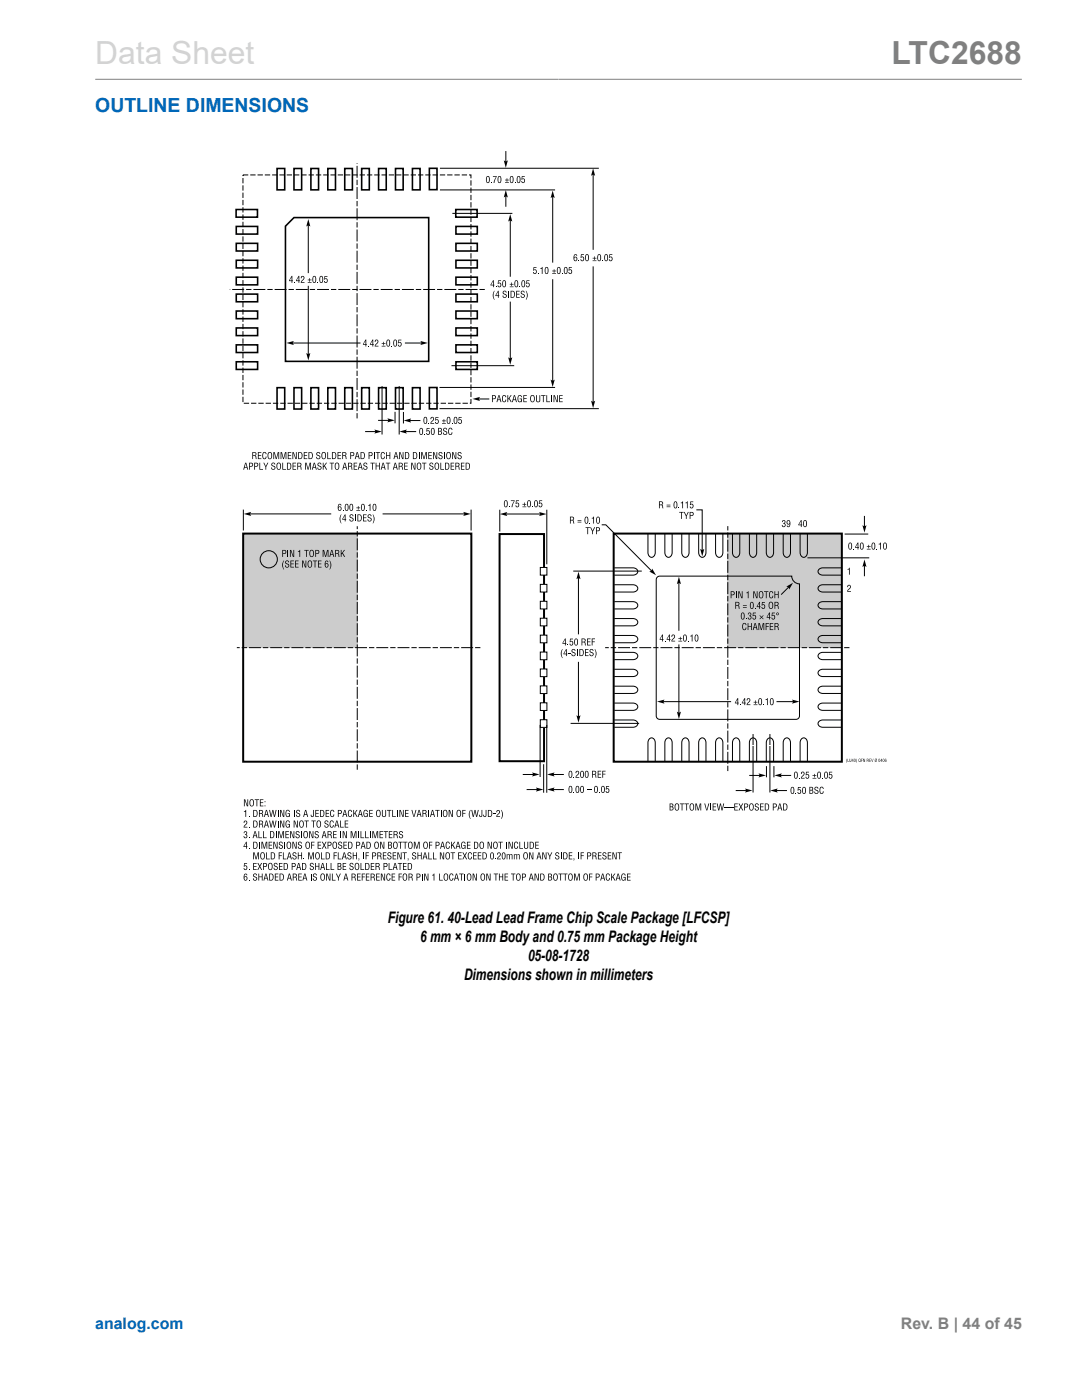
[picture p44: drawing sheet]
<svg xmlns="http://www.w3.org/2000/svg" width="216mm" height="279mm" viewBox="0 0 216 279" stroke-linecap="round" stroke-linejoin="round" font-family="sans-serif">
<defs><g id="words">
<text font-size="6.3" fill="#d3d3d3" x="19" y="12.7">Data Sheet</text>
<text font-size="6.3" fill="#808080" x="177.9" y="12.7">LTC2688</text>
<text font-size="3.9" fill="#0067b8" x="19" y="22.3">OUTLINE DIMENSIONS</text>
<g font-size="3.2">
<text x="77.4" y="184.1">Figure 61. 40-Lead Lead Frame Chip Scale Package [LFCSP]</text>
<text x="83.8" y="187.9">6 mm × 6 mm Body and 0.75 mm Package Height</text>
<text x="105.4" y="191.7">05-08-1728</text>
<text x="92.6" y="195.5">Dimensions shown in millimeters</text>
</g>
<text font-size="3.2" fill="#0067b8" x="19" y="265.3">analog.com</text>
<text font-size="3.2" fill="#808080" x="179.8" y="265.3">Rev. B | 44 of 45</text>
</g></defs>
<path d="M19 15.8h184.9" fill="none" stroke="#808080" stroke-width=".2"/>
<g fill="#ccc">
<path d="M48.5 106.5h22.8v22.8h-22.8z"/>
<path d="M145.2 106.5h22.8v22.8h-22.8z"/>
</g>
<g fill="none" stroke="#000" stroke-width=".2">
<path d="M61.5 44.8v9.7M61.5 57v13.9M58.2 68.5h13.7M80.8 68.5h3.5M48.6 101.7v4.2M49.7 102.6h16.4M76.3 102.6h16.6M94 101.7v4.2M99.7 101.7v4.4M109.1 101.7v10.9M115.4 115.1v11.5M135.5 116.1v9.8"/>
<path d="M138.9 101.8h1.2v8.2M157.5 117l-1.6 1.7M161.1 111.3h12.3M168.5 106.6h4.7M172.5 103v2.3M172.5 112.7v2.3M115.4 132.1v11.1M135.5 128.6v13.9M104.3 154.6h2.3M105.1 157.6h2.3M110.2 154.6h2.3M110.2 157.6h2.3"/>
<path d="M132.1 140h13.8M146.8 157.8h2.3M149.5 154.8h2.3M150.3 146.5v11.7M152.9 152.9v2.2M153.6 146.5v11.7M154.4 152.9v2.2M154.7 157.8h2.3M154.9 140h3.6M155.6 154.8h2.3"/>
<circle cx="53.6" cy="111.6" r="1.71"/>
</g>
<g fill="#000">
<path d="M58.7 56.3h.2v.1h-.2zM60.1 55.2a.42 .42 0 0 1 .6 .1 .42 .42 0 0 1-.2 .6l-.3 .4h.6v.2h-.8l.1-.3 .3-.4a.31 .31 0 0 0 .2-.3 .31 .31 0 0 0-.2-.3l-.2 .3h-.2zM61.5 43.7l.4 1.5-.4-.2-.4 .2zM63.3 56.3h.2v.1h-.2zM64.8 55.1h.5v.1h-.4l-.1 .4h.1a.42 .42 0 0 1 .5 .5 .42 .42 0 0 1-.7 .2l-.1-.2h.2v.2a.29 .29 0 0 0 .4-.3 .29 .29 0 0 0-.3-.3l-.2 .1zM57.2 68.4l1.4-.4-.2 .4 .2 .5zM61.1 70.5l.4 .2 .4-.2-.4 1.4zM73.4 69h.2v.1h-.2zM74.9 67.9a.42 .42 0 0 1 .6 .1 .42 .42 0 0 1-.2 .6l-.4 .4h.6v.2h-.7v-.3l.4-.4a.31 .31 0 0 0 .1-.3 .31 .31 0 0 0-.2-.3l-.2 .3h-.1zM78.1 69h.1v.1h-.1zM79.5 67.8h.6v.1h-.5v.4h.1a.42 .42 0 0 1 .4 .5 .42 .42 0 0 1-.7 .2v-.2h.2v.2a.29 .29 0 0 0 .4-.3 .29 .29 0 0 0-.4-.3l-.2 .1zM83.9 68l1.5 .4-1.5 .5 .2-.5z"/>
<path d="M101.9 99.9h.8l-.5 1.3h-.1v-.3l.5-.9h-.7zM48.6 102.6l1.5-.4-.2 .4 .2 .4zM56.6 111.9h.1l-.2 .9 .2 .9-.3-.3-.1-.6zM57.4 109.8h.1v1.3h-.1zM56.9 112a.4 .4 0 0 1 .5-.1 .4 .4 0 0 1 .3 .3l-.4-.2-.2 .1v.2a.52 .52 0 0 1 .5 .3 .52 .52 0 0 1-.1 .6l-.4 .1-.2-.2v-.3h.1l.1 .3 .4-.1v-.2l-.3-.2a.37 .37 0 0 1-.3-.6zM58 111.9h.6v.1h-.5v.5h.5v.1h-.5v.5h.6v.2h-.7zM57.9 109.8h.2l.4 1.2v-1.2h.2v1.3h-.3l-.4-1.3v1.3h-.1zM58.9 111.9h.7v.1h-.6v.5h.5v.1h-.5v.5h.6v.2h-.7zM59.4 110l.5-.2v1.3h-.2v-1h-.3zM60.7 109.8h.9v.1h-.4v1.2h-.1v-1.2h-.4zM60.3 111.9h.2l.5 1.3v-1.3h.1v1.4h-.2l-.5-1.4v1.4h-.1zM62.4 111.9h.9v.1h-.4v1.3h-.1v-1.3h-.4z"/>
<path d="M63.5 111.9h.7v.1h-.6v.5h.5v.1h-.5v.5h.6v.2h-.7zM64.4 109.8h.3l.3 1.2 .3-1.2h.2v1.3h-.1v-1.3l-.3 1.3h-.2l-.4-1.3v1.3h-.1zM65.7 111.9a1.21 1.21 0 0 1 0 1.8l.3-.9zM68 109.8h.1v.7l.6-.7h.1l-.4 .5 .5 .8h-.2l-.4-.6-.1 .2v.4h-.2zM68 102.7h.1l-.2 .9 .3 .9-.3-.3-.1-.6zM68.4 101.8h.2v.1h-.2zM69.8 102.8a.4 .4 0 0 1 .4-.1 .4 .4 0 0 1 .3 .3l-.4-.2-.2 .1v.2a.52 .52 0 0 1 .6 .3 .52 .52 0 0 1-.1 .6l-.4 .1-.2-.2-.1-.3h.2l.1 .3 .4-.1v-.2l-.4-.2a.37 .37 0 0 1-.2-.6zM70.8 102.7h.2v1.4h-.2zM72.4 102.7h.7v.1h-.5v.5h.5v.1h-.5v.5h.5v.2h-.7zM73 101.8h.2v.1h-.2zM73.5 100.8l.4-.3v1.4h-.1v-1h-.3zM73.4 102.8a.4 .4 0 0 1 .4-.1 .4 .4 0 0 1 .3 .3l-.3-.2-.3 .1v.2a.52 .52 0 0 1 .6 .3 .52 .52 0 0 1-.1 .6l-.4 .1-.2-.2-.1-.3h.2l.1 .3 .4-.1v-.2l-.4-.2a.37 .37 0 0 1-.2-.6z"/>
<path d="M74.3 102.7a1.21 1.21 0 0 1 .1 1.8l.2-.9zM92.4 102.2l1.5 .4-1.5 .4 .3-.4zM101.5 101h.2v.2h-.2zM103 99.9h.6v.1h-.5l-.1 .4 .1-.1a.42 .42 0 0 1 .5 .6 .42 .42 0 0 1-.7 .2v-.2h.1l.1 .1a.29 .29 0 0 0 .3-.2 .29 .29 0 0 0-.3-.3l-.2 .1zM106.2 101h.1v.2h-.1zM107.6 99.9h.6v.1h-.5v.4l.1-.1a.42 .42 0 0 1 .4 .6 .42 .42 0 0 1-.7 .2v-.2h.1l.1 .1a.29 .29 0 0 0 .4-.2 .29 .29 0 0 0-.4-.3l-.2 .1zM115.4 114.1l.4 1.5-.4-.3-.4 .3zM135.4 101.3h.2v.1h-.2zM135.5 115.1l.4 1.5-.4-.3-.4 .3zM135.5 102.2h.9v.1h-.4v1.3h-.1v-1.3h-.4zM135.8 100.3l.5-.3v1.4h-.2v-1h-.3zM136.4 102.2h.2l.3 .7 .4-.7h.1l-.4 .8v.6h-.1v-.6z"/>
<path d="M136.8 100.3l.4-.3v1.4h-.1v-1h-.3zM137.7 100.1h.6v.1h-.4l-.1 .4h.1a.42 .42 0 0 1 .5 .5 .42 .42 0 0 1-.7 .2l-.1-.2h.2v.2a.29 .29 0 0 0 .4-.3 .29 .29 0 0 0-.3-.3l-.2 .1zM139.7 109.6l.4 .2 .4-.2-.4 1.4zM146.8 118h.2v1.4h-.2zM147.3 118h.3l.4 1.3v-1.3h.2v1.4h-.3l-.4-1.3v1.3h-.2zM148.9 118.3l.5-.3v1.4h-.2v-1h-.3zM150.3 118h.3l.4 1.3v-1.3h.2v1.4h-.3l-.4-1.3v1.3h-.2zM152.5 118h.8v.1h-.3v1.3h-.2v-1.3h-.3zM153.7 118h.4l.2 .4h-.2l-.1-.2h-.3v1h.3l.1-.3h.2l-.1 .4-.3 .1a.87 .87 0 0 1-.2-1.4zM154.5 118h.2v.6h.5v-.6h.2v1.4h-.2v-.7h-.5v.7h-.2zM156.2 103.8h.2a.35 .35 0 0 1 .3 .3 .35 .35 0 0 1-.2 .3l.2 .2a.41 .41 0 0 1-.1 .5 .41 .41 0 0 1-.4 0l-.2-.3 .4 .3 .2-.3v-.2l-.3-.1v-.1l.2-.1v-.3h-.3v.2h-.2zM156.9 117.1l1.3-.8-.7 1.3-.1-.4z"/>
<path d="M169.2 116.8a.42 .42 0 0 1 .6 .1 .42 .42 0 0 1-.2 .6l-.4 .5h.6v.1h-.8l.1-.3 .4-.4a.31 .31 0 0 0 .1-.3 .31 .31 0 0 0-.2-.3l-.2 .4h-.1zM169.1 113.6l.5-.3v1.4h-.2v-1h-.3zM170.3 109.5h.1v.2h-.1zM172.1 104.8l.4 .3 .4-.3-.4 1.5zM172.5 111.7l.4 1.4-.4-.2-.4 .2zM174.9 109.5h.2v.2h-.2zM175.3 108.5l.5-.2v1.4h-.2v-1h-.3zM112.2 129.5h.1l-.2 .9 .2 .9-.3-.2-.1-.7zM113.2 128.6h.2v.2h-.2zM113.4 130.3h.4v.1h-.4zM113.7 127.5h.6v.1h-.4l-.1 .4 .1-.1a.42 .42 0 0 1 .5 .6 .42 .42 0 0 1-.7 .2l-.1-.3h.2v.2a.29 .29 0 0 0 .4-.2 .29 .29 0 0 0-.3-.3l-.2 .1zM114.1 129.7a.4 .4 0 0 1 .4-.2 .4 .4 0 0 1 .3 .4l-.4-.2-.2 .1v.2a.52 .52 0 0 1 .6 .3 .52 .52 0 0 1-.1 .6h-.4l-.3-.2v-.2h.2l.1 .3 .4-.1v-.3l-.4-.1a.37 .37 0 0 1-.2-.6z"/>
<path d="M115.1 129.5h.2v1.4h-.2zM116.7 129.5h.7v.2h-.5v.4h.5v.2h-.5v.5h.5v.1h-.7zM117.1 127.4h.7v.2h-.5v.4h.5v.2h-.5v.5h.5v.1h-.7zM118.1 127.4h.6v.2h-.5v.4h.5v.2h-.5v.6h-.1zM117.7 129.7a.4 .4 0 0 1 .4-.2 .4 .4 0 0 1 .3 .4l-.4-.2-.2 .1v.2a.52 .52 0 0 1 .6 .3 .52 .52 0 0 1-.1 .6h-.4l-.3-.2v-.2h.2l.1 .3 .4-.1v-.3l-.4-.1a.37 .37 0 0 1-.2-.6zM118.6 129.5a1.22 1.22 0 0 1 0 1.8l.3-.9zM132.6 127.8h.2v.2h-.2zM134.1 126.7a.42 .42 0 0 1 .6 .2 .42 .42 0 0 1-.2 .5l-.4 .5h.6v.1h-.7v-.3l.4-.4a.31 .31 0 0 0 .1-.3 .31 .31 0 0 0-.2-.2l-.2 .3h-.1zM137.3 127.8h.1v.2h-.1zM137.7 126.9l.5-.3v1.4h-.2v-1h-.3zM148.3 124.4h.5l.1 .4h-.1l-.1-.3-.4 .1v.9l.4 .1 .1-.4h.1l-.1 .4-.3 .2a.87 .87 0 0 1-.2-1.4zM148.8 123.4h.2v.2h-.2z"/>
<path d="M149.2 124.3h.1v.6h.6v-.6h.1v1.4h-.1v-.6h-.6v.6h-.1zM149.4 122.3l.2-.1a.35 .35 0 0 1 .3 .3 .35 .35 0 0 1-.2 .4l.2 .2a.41 .41 0 0 1-.1 .4 .41 .41 0 0 1-.5 .1l-.1-.4 .4 .3 .2-.2v-.2l-.3-.1v-.2h.2v-.4h-.3v.2h-.2zM150.2 122.3h.6v.1h-.4l-.1 .4 .1-.1a.42 .42 0 0 1 .5 .6 .42 .42 0 0 1-.7 .2l-.1-.2h.2v.1a.29 .29 0 0 0 .4-.2 .29 .29 0 0 0-.3-.3l-.2 .1zM150.6 121.3h.2v.2h-.2zM152 120.1h.6v.2h-.4l-.1 .4 .1-.1a.42 .42 0 0 1 .5 .6 .42 .42 0 0 1-.7 .2l-.1-.3h.2v.2a.29 .29 0 0 0 .4-.2 .29 .29 0 0 0-.3-.3l-.2 .1zM151.3 124.3h.3l.3 1.3 .3-1.3h.3v1.4h-.2v-1.3l-.3 1.3h-.2l-.3-1.3v1.3h-.2zM151.6 122.8l.4 .3 .3-.3 .1 .1-.4 .3 .4 .3-.1 .1-.3-.3-.4 .3-.1-.1 .4-.3-.4-.3zM152.8 124.3h.6v.2h-.5v.4h.5v.2h-.5v.6h-.1zM152.7 139.6l.5-.3v1.4h-.2v-1h-.3zM153.6 124.3h.7v.2h-.6v.4h.6v.2h-.6v.5h.6v.1h-.7zM154 122.3h.6v.1h-.4l-.1 .4 .1-.1a.42 .42 0 0 1 .5 .6 .42 .42 0 0 1-.7 .2l-.1-.2h.2v.1a.29 .29 0 0 0 .4-.2 .29 .29 0 0 0-.3-.3l-.2 .1zM48.7 159.5h.2l.5 1.3v-1.3h.1v1.4h-.2l-.5-1.3v1.3h-.1z"/>
<path d="M50.8 159.5h.9v.2h-.4v1.2h-.1v-1.2h-.4zM106.2 154.2l1.5 .4-1.5 .4 .2-.4zM106.9 157.2l1.5 .4-1.5 .4 .3-.4zM109.2 154.6l1.5-.4-.3 .4 .3 .4zM109.2 157.6l1.5-.4-.3 .4 .3 .4zM114.4 155h.2v.2h-.2zM114.4 158h.2v.2h-.2zM114.9 153.9a.42 .42 0 0 1 .7 .2 .42 .42 0 0 1-.3 .5l-.3 .5h.6v.1h-.8l.1-.3 .4-.4a.31 .31 0 0 0 .1-.3 .31 .31 0 0 0-.2-.2l-.2 .3h-.2zM115 142.7l.4 .3 .4-.3-.4 1.5zM117.1 157.6h.9v.1h-.9zM119.3 153.8h.7v.2h-.6v.4h.5v.2h-.5v.5h.6v.1h-.7zM119.5 158h.2v.2h-.2z"/>
<path d="M120.2 153.8h.6v.2h-.5v.4h.5v.2h-.5v.6h-.1zM121 156.9h.5v.1h-.4l-.1 .4 .1-.1a.42 .42 0 0 1 .5 .6 .42 .42 0 0 1-.7 .2l-.1-.2h.2l.1 .1a.29 .29 0 0 0 .3-.2 .29 .29 0 0 0-.3-.3l-.2 .1zM131.1 140l1.5-.4-.3 .4 .3 .4zM135.1 142l.4 .3 .4-.3-.4 1.5zM147.7 140.5h.1v.2h-.1zM148.7 157.4l1.4 .4-1.4 .4 .2-.4zM149.1 139.4a.42 .42 0 0 1 .6 .2 .42 .42 0 0 1-.2 .5l-.4 .5h.6v.1h-.7v-.3l.4-.4a.31 .31 0 0 0 .2-.3 .31 .31 0 0 0-.2-.2l-.3 .3h-.1zM151.4 154.3l1.4 .4-1.4 .5 .2-.5zM152.3 140.5h.2v.2h-.2zM153.7 157.8l1.5-.4-.3 .4 .3 .4zM154.5 154.7l1.5-.4-.2 .4 .2 .5zM158 139.6l1.5 .4-1.5 .4 .3-.4z"/>
<path d="M158.7 158.2h.2v.2h-.2zM159.2 157.1h.6v.1h-.4l-.1 .4 .1-.1a.42 .42 0 0 1 .5 .6 .42 .42 0 0 1-.7 .2l-.1-.2h.2v.1a.29 .29 0 0 0 .4-.2 .29 .29 0 0 0-.3-.3l-.3 .1zM159.4 155.2h.2v.2h-.2zM159.9 154.1a.42 .42 0 0 1 .6 .1 .42 .42 0 0 1-.2 .6l-.3 .4h.6v.2h-.8l.1-.3 .3-.4a.31 .31 0 0 0 .2-.3 .31 .31 0 0 0-.2-.3l-.2 .4h-.2zM160.8 154h.6v.2h-.4l-.1 .4 .1-.1a.42 .42 0 0 1 .5 .5 .42 .42 0 0 1-.7 .2l-.1-.2h.2v.2a.29 .29 0 0 0 .4-.3 .29 .29 0 0 0-.3-.3l-.2 .1zM162.6 157.2a.4 .4 0 0 1 .4-.2 .4 .4 0 0 1 .3 .4l-.4-.3-.2 .2v.2a.52 .52 0 0 1 .5 .3 .52 .52 0 0 1-.1 .6h-.3l-.3-.2v-.2h.1l.1 .3 .4-.1v-.3l-.3-.1a.37 .37 0 0 1-.2-.6zM164 155.2h.2v.2h-.2zM163.7 157.1h.5l.2 .3-.2 .1-.1-.3h-.3l-.1 1 .4 .1 .1-.4h.2l-.1 .4-.3 .2a.87 .87 0 0 1-.3-1.4zM165.5 154h.6v.2h-.5l-.1 .4 .1-.1a.42 .42 0 0 1 .5 .5 .42 .42 0 0 1-.7 .2v-.2h.1l.1 .2a.29 .29 0 0 0 .4-.3 .29 .29 0 0 0-.4-.3l-.2 .1zM168.9 151.4l.1 .8-.2-.4zM169.1 151.4l.2 .6 .2-.6-.1 .6h-.2zM169.8 151.4l.1 .5-.3 .2v-.2l.2 .1z"/>
<path d="M170.8 151.4l.2 .4-.1 .4zM171.8 151.4h.3l-.2 .1v.2h.2l-.2 .1v.3zM172.2 151.4h.1l.2 .6 .1-.6v.7h-.1l-.2-.6-.1 .6zM173.5 151.4h.3l-.3 .1v.2h.3l-.3 .1v.2l.3 .1h-.3zM173.8 151.4l.3 .6 .2-.6-.2 .7zM48.7 172.3h.6v.1h-.5v.4l.1-.1a.42 .42 0 0 1 .4 .6 .42 .42 0 0 1-.7 .2v-.2h.2v.1a.29 .29 0 0 0 .4-.2 .29 .29 0 0 0-.4-.3l-.2 .1zM48.7 163.9a.42 .42 0 0 1 .6 .1 .42 .42 0 0 1-.2 .6l-.3 .4h.6v.2h-.8l.1-.3 .3-.4a.31 .31 0 0 0 .2-.3 .31 .31 0 0 0-.2-.3l-.2 .3h-.2zM48.8 165.9h.2a.35 .35 0 0 1 .3 .2 .35 .35 0 0 1-.2 .4l.2 .2a.41 .41 0 0 1-.1 .5 .41 .41 0 0 1-.5 0l-.1-.3 .4 .3 .2-.3v-.2l-.3-.1v-.1l.2-.1v-.3h-.3v.2h-.2zM48.7 161.9l.4-.3v1.4h-.1v-1h-.3zM49.6 162.8h.2v.2h-.2zM49.6 165h.2v.2h-.2zM49.6 167.1h.2v.2h-.2z"/>
<path d="M49.6 169.2h.2v.2h-.2zM49.6 173.4h.2v.2h-.2zM49.6 175.5h.2v.2h-.2zM50.5 172.2h.7v.2h-.5v.4h.5v.2h-.5v.5h.5v.1h-.7zM50.5 174.5a.4 .4 0 0 1 .5-.2 .4 .4 0 0 1 .3 .4l-.4-.2-.2 .1v.2a.52 .52 0 0 1 .5 .3 .52 .52 0 0 1-.1 .6h-.4l-.2-.2v-.2h.1l.1 .3 .4-.1v-.3l-.3-.1a.37 .37 0 0 1-.3-.6zM50.5 170.1h.3l.3 1.3 .3-1.3h.3v1.4h-.2v-1.3l-.3 1.3h-.2l-.3-1.3v1.3h-.2zM51.6 174.3h.1v.6h.5v-.6h.2v1.4h-.2v-.6h-.5v.6h-.1zM51.6 165.9h.1v1.2h.6v.2h-.7zM51.7 168h.1v1.4h-.1zM51.4 172.2h.1l.3 .6 .3-.6h.2l-.4 .7 .4 .7h-.2l-.3-.6-.3 .6h-.2l.4-.7zM51.9 159.5h.7v.2h-.6v.4h.5v.2h-.5v.5h.6v.1h-.7zM52.5 165.9h.1v1.2h.6v.2h-.7z"/>
<path d="M52.2 168h.2l.3 1.3 .4-1.3h.2v1.4h-.1v-1.3l-.4 1.3h-.1l-.4-1.3v1.3h-.1zM53.1 170.1h.2v1.3h.5v.1h-.7zM53.6 168h.7v.1h-.5v.5h.5v.1h-.5v.5h.5v.2h-.7zM53.7 161.6h.2l.2 1.3 .3-1.3h.1l.3 1.3 .2-1.3h.2l-.3 1.4h-.2l-.3-1.2-.2 1.2h-.2zM53.7 163.8h.2l.2 1.2 .3-1.2h.1l.3 1.2 .2-1.2h.2l-.3 1.4h-.2l-.3-1.3-.2 1.3h-.2zM54.8 174.3h.7v.2h-.5v.4h.5v.2h-.5v.5h.5v.1h-.7zM55 165.9h.2v1.4h-.2zM54.5 168h.3l.4 1.3v-1.3h.2v1.4h-.3l-.4-1.3v1.3h-.2zM54.7 172.4a.4 .4 0 0 1 .4-.2 .4 .4 0 0 1 .3 .4l-.4-.3-.2 .2v.2a.52 .52 0 0 1 .5 .3 .52 .52 0 0 1-.1 .6h-.3l-.3-.2v-.2h.1l.1 .3 .4-.1v-.3l-.3-.1a.37 .37 0 0 1-.2-.6zM55.4 161.6h.2v1.4h-.2zM55.4 163.8h.2v1.4h-.2zM55.6 170.1h.7v.2h-.5v.4h.4v.1h-.4v.7h-.2z"/>
<path d="M55.7 172.2h.7v.2h-.6v.4h.5v.2h-.5v.5h.6v.1h-.7zM55.7 168.1a.4 .4 0 0 1 .4-.1 .4 .4 0 0 1 .3 .4l-.4-.3-.2 .1v.3a.52 .52 0 0 1 .6 .3 .52 .52 0 0 1-.1 .6h-.4l-.2-.2-.1-.3h.2l.1 .3h.4v-.3l-.4-.2a.37 .37 0 0 1-.2-.6zM55.5 165.9h.3l.3 1.3 .3-1.3h.3v1.4h-.2v-1.4l-.3 1.4h-.2l-.3-1.4v1.4h-.2zM56.5 170.1h.1v1.3h.6v.1h-.7zM55.9 161.6h.2l.5 1.3v-1.3h.1v1.4h-.2l-.5-1.3v1.3h-.1zM55.9 163.8h.2l.5 1.2v-1.2h.1v1.3h-.2l-.5-1.3v1.4h-.1zM56.7 168h.2v1.4h-.2zM57 165.9h.6v.1h-.5v.5h.5v.1h-.5v.5h.6v.2h-.7zM57.2 161.7h.5l.1 .3-.4-.2a.75 .75 0 0 0 0 1.1h.2l.1-.4h-.3v-.2h.5v.7h-.2v-.2l-.3 .3a.86 .86 0 0 1-.2-1.4zM57.2 163.8h.5l.1 .4-.4-.3a.75 .75 0 0 0 0 1.1h.2l.1-.4h-.3v-.2h.5v.8h-.2v-.3l-.3 .3a.86 .86 0 0 1-.2-1.4zM57.9 165.9h.2l.5 1.3v-1.3h.1v1.4h-.2l-.5-1.4v1.4h-.1zM58.6 161.6h.2v1.4h-.2z"/>
<path d="M58.4 170.3a.4 .4 0 0 1 .5-.2 .4 .4 0 0 1 .2 .4l-.3-.3-.3 .2 .1 .2a.52 .52 0 0 1 .5 .3 .52 .52 0 0 1-.1 .6h-.4l-.2-.2v-.2h.1l.1 .3 .4-.1v-.3l-.3-.2a.37 .37 0 0 1-.3-.5zM58.3 168h.3l.4 1.3v-1.3h.2v1.4h-.3l-.4-1.3v1.3h-.2zM58.6 163.8h.3l.4 1.2v-1.2h.1v1.3h-.2l-.4-1.3v1.4h-.2zM59.4 170.1h.2v.6h.5v-.6h.2v1.4h-.2v-.7h-.5v.7h-.2zM59.5 174.3h.7v.2h-.5v.4h.5v.2h-.5v.5h.5v.1h-.7zM59 166a.4 .4 0 0 1 .5-.1 .4 .4 0 0 1 .3 .3l-.4-.2-.2 .1v.3a.52 .52 0 0 1 .5 .2 .52 .52 0 0 1-.1 .6l-.4 .1-.2-.2v-.3h.1l.1 .3h.4v-.3l-.3-.2a.37 .37 0 0 1-.3-.6zM59.1 161.8a.4 .4 0 0 1 .5-.2 .4 .4 0 0 1 .3 .4l-.4-.2-.2 .1v.2a.52 .52 0 0 1 .5 .3 .52 .52 0 0 1-.1 .6h-.4l-.2-.2v-.2h.1l.1 .3 .4-.1v-.3l-.3-.1a.37 .37 0 0 1-.3-.6zM59.5 168.1a.4 .4 0 0 1 .4-.1 .4 .4 0 0 1 .3 .4l-.3-.3-.3 .1v.3a.52 .52 0 0 1 .6 .3 .52 .52 0 0 1-.1 .6h-.4l-.2-.2-.1-.3h.2l.1 .3h.4v-.3l-.3-.2a.37 .37 0 0 1-.3-.6zM60.1 165.9h.1v1.4h-.1zM60.6 171.3h.1v.2h-.1zM60.8 163.8h.8v.1h-.3v1.3h-.2v-1.3h-.3zM62 174.3h.1v1.4h-.1z"/>
<path d="M62.1 168h.7v.1h-.5v.5h.4v.1h-.4v.7h-.2zM62.1 163.8h.9v.1h-.3v1.3h-.2v-1.3h-.4zM62.5 161.6h.1v1.1l-.1 .3a.34 .34 0 0 1-.4 0 .34 .34 0 0 1-.1-.4h.2v.2h.3zM61.5 170.1h.3l.3 1.3 .3-1.3h.2v1.4h-.1v-1.3l-.3 1.3h-.2l-.4-1.3v1.3h-.1zM61.7 165.9h.2l.5 1.3v-1.3h.1v1.4h-.2l-.5-1.4v1.4h-.1zM61.9 172.4a.4 .4 0 0 1 .4-.2 .4 .4 0 0 1 .3 .4l-.4-.3-.2 .2v.2a.52 .52 0 0 1 .5 .3 .52 .52 0 0 1-.1 .6h-.3l-.3-.2v-.2h.2v.3l.4-.1 .1-.3-.4-.1a.37 .37 0 0 1-.2-.6zM62.9 172.2h.1v.6h.6v-.6h.1v1.4h-.1v-.7h-.6v.7h-.1zM62.9 161.6h.7v.2h-.5v.4h.5v.2h-.5v.5h.5v.1h-.7zM62.5 174.5a.4 .4 0 0 1 .4-.2 .4 .4 0 0 1 .3 .4l-.4-.2-.2 .1v.2a.52 .52 0 0 1 .6 .3 .52 .52 0 0 1-.1 .6h-.4l-.3-.2v-.2h.2l.1 .3 .4-.1v-.3l-.4-.1a.37 .37 0 0 1-.2-.6zM63.4 168h.7v.1h-.6v.5h.5v.1h-.5v.5h.6v.2h-.7zM62.8 166a.4 .4 0 0 1 .5-.1 .4 .4 0 0 1 .3 .3l-.4-.2-.2 .1v.3a.52 .52 0 0 1 .5 .2 .52 .52 0 0 1-.1 .6l-.4 .1-.2-.2v-.3h.1l.1 .3h.4v-.3l-.3-.2a.37 .37 0 0 1-.3-.6zM64.1 170.1h.1v1.3h.6v.1h-.7z"/>
<path d="M64.2 168h.2l.3 .5 .3-.5h.2l-.4 .7 .4 .7h-.2l-.3-.6-.3 .6h-.2l.4-.7zM65 161.6h.7v.2h-.6v.4h.5v.2h-.5v.5h.6v.1h-.7zM65.1 172.2h.1v1.3h.6v.1h-.7zM64.8 163.9a.4 .4 0 0 1 .4-.2 .4 .4 0 0 1 .3 .4l-.3-.2-.3 .1v.2a.52 .52 0 0 1 .6 .3 .52 .52 0 0 1-.1 .6l-.4 .1-.2-.2-.1-.3h.2l.1 .3 .4-.1v-.3l-.4-.1a.37 .37 0 0 1-.2-.6zM65.1 174.3h.2l.5 1.3v-1.3h.1v1.4h-.2l-.5-1.3v1.3h-.1zM66 172.2h.1v1.3h.6v.1h-.7zM66.2 174.3h.2v1.3h.6v.1h-.8zM66 163.8h.4l.2 .4h-.2l-.1-.3-.3 .1v.9l.3 .1 .1-.4h.2l-.1 .4-.3 .2a.87 .87 0 0 1-.2-1.4zM66.5 165.9h.7v.1h-.6v.5h.5v.1h-.5v.5h.6v.2h-.7zM66.1 161.7h.4l.2 .4h-.2l-.1-.3-.3 .1v.9l.3 .1 .1-.4h.2l-.1 .4-.3 .2a.87 .87 0 0 1-.2-1.4zM66.6 170.1h.6v.2h-.5v.4h.5v.1h-.5v.7h-.1zM67.4 170.1h.2v1.3h.5v.1h-.7z"/>
<path d="M67 174.3h.2l.3 .7 .3-.7h.2l-.4 .9v.5h-.2v-.5zM67.9 163.8h.1v1.2h.6v.2h-.7zM67.9 165.9h.2v1.4h-.2zM67.5 168.1a.4 .4 0 0 1 .5-.1 .4 .4 0 0 1 .3 .4l-.4-.3-.3 .1 .1 .3a.52 .52 0 0 1 .5 .3 .52 .52 0 0 1-.1 .6h-.4l-.2-.2v-.3h.1l.1 .3h.4v-.3l-.3-.2a.37 .37 0 0 1-.3-.6zM68.4 172.2h.7v.2h-.6v.4h.5v.2h-.5v.5h.6v.1h-.7zM68.5 168h.7v.1h-.5v.5h.5v.1h-.5v.5h.5v.2h-.7zM68.8 163.8h.7v.1h-.6v.5h.6v.1h-.6v.5h.6v.2h-.7zM68.4 165.9h.2l.5 1.3v-1.3h.1v1.4h-.2l-.5-1.4v1.4h-.1zM69.4 170.3a.4 .4 0 0 1 .4-.2 .4 .4 0 0 1 .3 .4l-.4-.3-.2 .2v.2a.52 .52 0 0 1 .6 .3 .52 .52 0 0 1-.1 .6h-.4l-.3-.2v-.2h.2l.1 .3 .4-.1v-.3l-.4-.2a.37 .37 0 0 1-.2-.5zM69.6 161.7h.5l.2 .4h-.2l-.1-.3-.3 .1v.9l.3 .1 .1-.4h.2l-.1 .4-.3 .2a.87 .87 0 0 1-.3-1.4zM69.8 172.4a.4 .4 0 0 1 .4-.2 .4 .4 0 0 1 .3 .4l-.3-.3-.3 .2v.2a.52 .52 0 0 1 .6 .3 .52 .52 0 0 1-.1 .6h-.4l-.2-.2-.1-.2h.2l.1 .3 .4-.1v-.3l-.4-.1a.37 .37 0 0 1-.2-.6zM70.4 170.1h.1v.6h.6v-.6h.1v1.4h-.1v-.7h-.6v.7h-.1z"/>
<path d="M70.5 161.6h.1v.8l.6-.8h.1l-.4 .6 .5 .8h-.2l-.4-.6-.1 .1v.5h-.2zM70 165.9h.2l.4 1.3 .3-1.3h.2v1.4h-.1v-1.4l-.4 1.4h-.1l-.4-1.4v1.4h-.1zM71.3 174.3h.7v.2h-.6v.4h.5v.2h-.5v.5h.6v.1h-.7zM71.5 165.9h.1v1.4h-.1zM71.5 171.3h.2l-.2 .5zM71.9 165.9h.2v1.2h.6v.2h-.8zM71.9 172.2h.2v1.3h.6v.1h-.8zM72.2 174.3h.6v.2h-.5v.4h.5v.2h-.5v.6h-.1zM72.5 170.1h.1v1.4h-.1zM72.9 165.9h.1v1.2h.6v.2h-.7zM73 170.1h.6v.2h-.5v.4h.5v.1h-.5v.7h-.1zM73 174.3h.7v.2h-.5v.4h.5v.2h-.5v.5h.5v.1h-.7z"/>
<path d="M72.7 161.7h.5l.2 .3-.4-.2a.75 .75 0 0 0-.1 1.1h.2l.1-.4h-.3v-.2h.5v.7h-.1v-.2l-.3 .3a.86 .86 0 0 1-.3-1.4zM73.7 161.6h.7v.2h-.6v.4h.5v.2h-.5v.5h.6v.1h-.7zM73.8 165.9h.2v1.4h-.2zM74 172.2h.7v.2h-.6v.4h.5v.2h-.5v.5h.6v.1h-.7zM75.1 174.3h.7v.2h-.6v.4h.5v.2h-.5v.5h.6v.1h-.7zM74.3 165.9h.3l.3 1.3 .3-1.3h.3v1.4h-.2v-1.4l-.3 1.4h-.2l-.3-1.4v1.4h-.2zM75.7 165.9h.7v.1h-.5v.5h.5v.1h-.5v.5h.5v.2h-.7zM76.2 161.6h.2v1.2l.2 .1 .3-.1v-1.2h.1v1.1a.42 .42 0 0 1-.4 .4 .42 .42 0 0 1-.4-.4zM76.4 170.1h.7v.2h-.5v.4h.5v.2h-.5v.5h.5v.1h-.7zM75.8 168h.3l.4 1.3v-1.3h.2v1.4h-.3l-.4-1.3v1.3h-.2zM76.6 165.9h.8v.1h-.3v1.3h-.2v-1.3h-.3zM76 174.3h.2l.5 1.3v-1.3h.1v1.4h-.2l-.5-1.3v1.3h-.1z"/>
<path d="M77.2 161.6h.9v.2h-.4v1.2h-.1v-1.2h-.4zM77.6 172.2h.1v1.3h.6v.1h-.7zM77.6 165.9h.7v.1h-.6v.5h.6v.1h-.6v.5h.6v.2h-.7zM77.3 174.4h.4l.2 .4h-.1l-.1-.3-.4 .1v.9l.4 .1 .1-.4h.1l-.1 .4-.3 .2a.87 .87 0 0 1-.2-1.4zM77.4 170.3a.4 .4 0 0 1 .4-.2 .4 .4 0 0 1 .3 .4l-.4-.3-.2 .2v.2a.52 .52 0 0 1 .5 .3 .52 .52 0 0 1-.1 .6h-.3l-.3-.2v-.2h.1l.1 .3 .4-.1v-.3l-.3-.2a.37 .37 0 0 1-.2-.5zM78.2 174.3h.6v.2h-.5v.4h.5v.2h-.5v.5h.6v.1h-.7zM78.3 161.6h.1v1.3h.6v.1h-.7zM78.4 170.1h.7v.2h-.6v.4h.5v.2h-.5v.5h.6v.1h-.7zM79.2 161.6h.2v1.4h-.2zM79.4 172.2h.9v.2h-.4v1.2h-.2v-1.2h-.3zM79.5 168h.9v.1h-.4v1.3h-.2v-1.3h-.3zM79.5 174.3h.7v.2h-.5v.4h.5v.2h-.5v.6h-.2z"/>
<path d="M79.3 170.1h.2l.5 1.3v-1.3h.1v1.4h-.2l-.5-1.3v1.3h-.1zM79.7 166a.4 .4 0 0 1 .4-.1 .4 .4 0 0 1 .3 .3l-.4-.2-.2 .1v.3a.52 .52 0 0 1 .5 .2 .52 .52 0 0 1-.1 .6l-.3 .1-.3-.2v-.3h.2v.3h.4l.1-.3-.4-.2a.37 .37 0 0 1-.2-.6zM80.3 170.1h.9v.1h-.4v1.3h-.1v-1.3h-.4zM79.7 161.6h.3l.4 1.3v-1.3h.1v1.4h-.2l-.4-1.3v1.3h-.2zM80.4 168h.9v.1h-.4v1.3h-.1v-1.3h-.4zM80.4 172.2h.7v.2h-.5v.4h.5v.2h-.5v.5h.5v.1h-.7zM80.8 161.6h.7v.2h-.5v.4h.5v.2h-.5v.5h.5v.1h-.7zM81.4 171.3h.1l-.1 .5zM82.3 170.3a.4 .4 0 0 1 .4-.2 .4 .4 0 0 1 .3 .4l-.3-.3-.3 .2v.2a.52 .52 0 0 1 .6 .3 .52 .52 0 0 1-.1 .6h-.4l-.2-.2-.1-.2h.2l.1 .3 .4-.1v-.3l-.4-.2a.37 .37 0 0 1-.2-.5zM82.1 161.6h.2l.3 1.3 .3-1.3h.2l-.4 1.4h-.2zM83.3 170.1h.2v.6h.5v-.6h.1v1.4h-.1v-.7h-.5v.7h-.2zM82.6 168h.3l.3 1.3 .3-1.3h.2v1.4h-.1v-1.3l-.3 1.3h-.2l-.4-1.3v1.3h-.1z"/>
<path d="M84.2 174.3h.1v1.4h-.1zM84.6 174.3h.3l.4 1.3v-1.3h.2v1.4h-.3l-.4-1.3v1.3h-.2zM85.5 161.6h.1v1.4h-.1zM85.5 170.1h.1v1.3h.6v.1h-.7zM85.6 168h.7v.1h-.5v.5h.4v.1h-.4v.7h-.2zM86.4 170.1h.2v1.3h.5v.1h-.7zM86.2 174.6l.5-.3v1.4h-.2v-1h-.3zM86.8 161.6h.9v.2h-.3v1.2h-.2v-1.2h-.4zM87.6 174.3h.2v1.3h.6v.1h-.8zM87.9 161.6h.2v1.4h-.2zM87.8 170.1h.2l.5 1.3v-1.3h.1v1.4h-.2l-.5-1.3v1.3h-.1zM89.1 168h.5l.2 .4h-.2l-.1-.3-.3 .1v1h.3l.1-.3h.2l-.1 .4-.3 .1a.87 .87 0 0 1-.3-1.4z"/>
<path d="M89.9 170.1h.9v.1h-.4v1.3h-.1v-1.3h-.4zM90 168h.1v.7l.6-.7h.1l-.4 .6 .5 .8h-.2l-.4-.7-.1 .2v.5h-.2zM89.5 161.6h.3l.4 1.3v-1.3h.2v1.4h-.3l-.4-1.3v1.3h-.2zM89.8 174.4h.5l.2 .4h-.2l-.1-.3-.3 .1v.9l.3 .1 .1-.4h.2l-.1 .4-.3 .2a.87 .87 0 0 1-.3-1.4zM91.4 170.1h.7v.2h-.5v.4h.5v.2h-.5v.5h.5v.1h-.7zM91.6 174.3h.9v.2h-.4v1.2h-.1v-1.2h-.4zM92.3 161.6h.6v.2h-.5v.4h.5v.2h-.5v.6h-.1zM92.3 170.1h.1l.3 .6 .3-.6h.2l-.4 .7 .4 .7h-.2l-.3-.6-.3 .6h-.2l.4-.7zM92.7 174.3h.2v1.4h-.2zM92.2 168h.5l.2 .4-.4-.3a.75 .75 0 0 0-.1 1.2l.2-.1 .1-.4h-.3v-.1h.5v.7h-.1v-.2l-.3 .2a.86 .86 0 0 1-.3-1.4zM93.2 168h.7v.1h-.6v.5h.5v.1h-.5v.5h.6v.2h-.7zM93.8 161.6h.1l-.2 .9 .2 .9-.2-.2-.2-.7z"/>
<path d="M93.5 170.1h.5l.2 .4h-.2l-.1-.2h-.3v1h.3l.1-.3h.2l-.1 .4-.3 .1a.87 .87 0 0 1-.3-1.4zM94.4 170.1h.7v.2h-.5v.4h.5v.2h-.5v.5h.5v.1h-.7zM94 161.6h.2l.2 1.3 .3-1.3h.2l.2 1.3 .3-1.3h.1l-.3 1.4h-.2l-.2-1.2-.3 1.2h-.2zM94.3 174.3h.3l.4 1.3v-1.3h.2v1.4h-.3l-.4-1.3v1.3h-.2zM95.3 170.1h.7v.2h-.5v.4h.5v.2h-.5v.5h.5v.1h-.7zM96.1 161.6h.1v1.1l-.1 .3a.34 .34 0 0 1-.4 0 .34 .34 0 0 1-.1-.4h.2v.2h.3zM96.9 161.6h.2v1.1l-.2 .3a.34 .34 0 0 1-.4 0 .34 .34 0 0 1-.1-.4h.2v.2h.3zM97 174.3h.3l.4 1.3v-1.3h.2v1.4h-.3l-.4-1.3v1.3h-.2zM97.3 168h.2l.5 1.3v-1.3h.1v1.4h-.2l-.5-1.3 .1 1.3h-.2zM98.4 162.4h.5v.1h-.5zM98.5 174.3h.9v.2h-.4v1.2h-.1v-1.2h-.4zM98.8 171.3h.2v.2h-.2z"/>
<path d="M99.1 161.8a.42 .42 0 0 1 .7 .1 .42 .42 0 0 1-.3 .6l-.3 .4h.6v.1h-.8l.1-.3 .4-.4a.31 .31 0 0 0 .1-.3 .31 .31 0 0 0-.2-.2l-.2 .3h-.2zM99.4 168h.9v.1h-.3v1.3h-.2v-1.3h-.4zM99.3 170.2a.42 .42 0 0 1 .6 .1 .42 .42 0 0 1-.2 .6l-.4 .5h.6v.1h-.7v-.3l.4-.4a.31 .31 0 0 0 .2-.3 .31 .31 0 0 0-.2-.3l-.2 .4h-.2zM99.6 174.3h.1v.6h.5v-.6h.2v1.4h-.2v-.6h-.5v.6h-.1zM100 161.6a1.21 1.21 0 0 1 0 1.8l.2-.9zM100.7 174.3h.7v.2h-.6v.4h.5v.2h-.5v.5h.6v.1h-.7zM101 168h.1v1.4h-.1zM101.1 170.5l.1 .1a.26 .26 0 0 1 .3-.2 .26 .26 0 0 1 .2 .2l.3-.2 .2 .1 .1 1h-.2v-.8l-.1-.1-.2 .1v.8h-.2v-.7l-.1-.2-.2 .1-.1 .8h-.1zM102 174.3h.8v.2h-.3v1.2h-.2v-1.2h-.3zM101.5 168h.2l.5 1.3v-1.3h.1v1.4h-.2l-.5-1.3v1.3h-.1zM102.5 170.5l.2 .1a.26 .26 0 0 1 .2-.2 .26 .26 0 0 1 .3 .2l.2-.2 .2 .1 .1 1h-.1v-.8l-.2-.1-.2 .1v.8h-.2v-.7l-.1-.2-.2 .1v.8h-.2zM102.8 168h.4l.2 .4h-.2l-.1-.3-.3 .1v1h.3l.1-.3h.2l-.1 .4-.3 .1a.87 .87 0 0 1-.2-1.4z"/>
<path d="M103.6 168h.2v1.2h.6v.2h-.8zM104.6 168h.1v1.1l.3 .2 .2-.2v-1.1h.2v1a.42 .42 0 0 1-.4 .4 .42 .42 0 0 1-.4-.4zM105.6 170.1h.2l.5 1.3v-1.3h.1v1.4h-.2l-.5-1.3v1.3h-.1zM106.8 168h.7v.1h-.5v.5h.5v.1h-.5v.5h.5v.2h-.7zM106.7 174.3h.2l.5 1.3v-1.3h.1v1.4h-.2l-.5-1.3v1.3h-.1zM108.2 170.1h.3l.4 1.3v-1.3h.2v1.4h-.3l-.4-1.3v1.3h-.2zM109.2 170.1h.2l.3 .7 .3-.7h.2l-.4 .9v.5h-.2v-.5zM110.8 170.3a.4 .4 0 0 1 .5-.2 .4 .4 0 0 1 .3 .4l-.4-.3-.2 .2v.2a.52 .52 0 0 1 .5 .3 .52 .52 0 0 1-.1 .6h-.4l-.2-.2v-.2h.1l.1 .3 .4-.1v-.3l-.3-.2a.37 .37 0 0 1-.3-.5zM111.4 174.3h.9v.2h-.4v1.2h-.1v-1.2h-.4zM111.9 170.1h.2v1.4h-.2zM112.4 174.3h.8v.2h-.3v1.2h-.2v-1.2h-.3zM113.5 170.1h.7v.2h-.5v.4h.5v.2h-.5v.5h.5v.1h-.7z"/>
<path d="M114.4 171.3h.2l-.2 .5zM115.4 170.1h.1v1.4h-.1zM114.5 174.3h.3l.3 1.3 .3-1.3h.3v1.4h-.2v-1.3l-.3 1.3h-.2l-.3-1.3v1.3h-.2zM115.9 170.1h.6v.2h-.5v.4h.5v.1h-.5v.7h-.1zM117.6 174.3h.6v.2h-.5v.4h.5v.2h-.5v.6h-.1zM119.3 170.1h.7v.2h-.5v.4h.5v.2h-.5v.5h.5v.1h-.7zM120.3 170.3a.4 .4 0 0 1 .4-.2 .4 .4 0 0 1 .3 .4l-.4-.3-.2 .2v.2a.52 .52 0 0 1 .5 .3 .52 .52 0 0 1-.1 .6h-.3l-.3-.2v-.2h.2v.3l.4-.1v-.3l-.3-.2a.37 .37 0 0 1-.2-.5zM121.3 170.1h.7v.2h-.6v.4h.5v.2h-.5v.5h.6v.1h-.7zM121.1 174.4h.4l.2 .4h-.2l-.1-.3-.3 .1v.9l.3 .1 .1-.4h.2l-.1 .4-.3 .2a.87 .87 0 0 1-.2-1.4zM121.9 174.3h.2v.8l.5-.8h.2l-.4 .6 .4 .8h-.2l-.4-.6-.1 .1v.5h-.2zM122.2 170.1h.3l.4 1.3v-1.3h.1v1.4h-.2l-.4-1.3v1.3h-.2zM123.2 170.1h.9v.1h-.4v1.3h-.1v-1.3h-.4z"/>
<path d="M124.2 174.4h.4l.2 .3-.4-.2a.74 .74 0 0 0 0 1.1h.2l.1-.4h-.3v-.2h.4v.7h-.1v-.2l-.3 .3a.86 .86 0 0 1-.2-1.4zM125.1 174.3h.7v.2h-.5v.4h.5v.2h-.5v.5h.5v.1h-.7zM135.7 160.4h.8v.1h-.3v1.2h-.2v-1.2h-.3zM136.6 160.4h.9v.1h-.4v1.2h-.2v-1.2h-.3zM138.8 160.4h.2l.3 1.2 .3-1.2h.3v1.3h-.1v-1.3l-.4 1.3h-.2l-.3-1.3v1.3h-.1zM140.5 160.4h.2l.3 1.2 .4-1.2h.1l-.4 1.3h-.2zM141.7 160.4h.2v1.3h-.2zM142.2 160.4h.7v.1h-.5v.5h.5v.1h-.5v.5h.5v.1h-.7zM143 160.4h.2l.2 1.2 .3-1.2h.2l.2 1.2 .2-1.2h.2l-.3 1.3h-.2l-.2-1.2-.3 1.2h-.2zM144.5 161.1h1.9v.1h-1.9zM146.5 160.4h.7v.1h-.5v.5h.5v.1h-.5v.5h.5v.1h-.7zM147.4 160.4h.1l.3 .5 .3-.5h.2l-.4 .6 .4 .7h-.2l-.3-.5-.3 .5h-.2l.4-.7z"/>
<path d="M150.7 160.5a.4 .4 0 0 1 .4-.2 .4 .4 0 0 1 .3 .4l-.4-.2-.2 .1v.2a.52 .52 0 0 1 .5 .3 .52 .52 0 0 1-.1 .6l-.3 .1-.3-.2v-.3h.1l.1 .3 .4-.1v-.3l-.3-.1a.37 .37 0 0 1-.2-.6zM151.7 160.4h.7v.1h-.6v.5h.5v.1h-.5v.5h.6v.1h-.7z"/>
<path d="M58.2 55.1h.1v.9h.2l-.2 .5h-.1v-.4h-.5zM58.2 55.3l-.4 .7h.4z"/>
<path d="M59.6 55.1h.1v.9h.1l-.1 .5h-.1v-.4h-.5zM59.6 55.3l-.4 .7h.4z"/>
<path d="M61.4 55.8h.3v-.3h.2v.3h.3v.1h-.3v.3h-.2v-.3h-.3zM61.4 56.3h.8v.1h-.8z"/>
<path d="M62.5 55.1h.2a.85 .85 0 0 1 0 1.4 .92 .92 0 0 1-.2-1.4zM62.5 55.3v.7l.2 .3 .2-.1v-.7l-.2-.3z"/>
<path d="M63.9 55.1h.2a.85 .85 0 0 1 0 1.4 .92 .92 0 0 1-.2-1.4zM63.9 55.3v.7l.2 .3 .2-.1v-.7l-.2-.3z"/>
<path d="M72.9 67.8h.2v.9h.1l-.1 .5h-.2v-.4h-.5zM72.9 68l-.4 .7h.4z"/>
<path d="M74.3 67.8h.2v.9h.1l-.1 .5h-.2v-.4h-.5zM74.3 68l-.4 .7h.4z"/>
<path d="M76.2 68.5h.3v-.3h.1v.3h.3v.1h-.3v.3h-.1v-.3h-.3zM76.2 69h.7v.1h-.7z"/>
<path d="M77.3 67.8h.2a.85 .85 0 0 1 0 1.4 .92 .92 0 0 1-.2-1.4zM77.3 68l-.1 .7 .3 .3 .1-.1 .1-.7-.2-.3z"/>
<path d="M78.6 67.8h.3a.85 .85 0 0 1 0 1.4 .92 .92 0 0 1-.3-1.4zM78.7 68l-.1 .7 .3 .3 .1-.1 .1-.7-.2-.3z"/>
<path d="M56.3 109.8h.4a.43 .43 0 0 1 .4 .5 .43 .43 0 0 1-.6 .3v.5h-.2zM56.5 109.9v.5l.4-.1v-.3z"/>
<path d="M61.6 111.9a.6 .6 0 0 1 .7 .2 .6 .6 0 0 1 0 .7 .44 .44 0 0 1-.5 .5 .44 .44 0 0 1-.4-.5v-.5zM61.6 112.1v.2a.67 .67 0 0 0 .2 .9 .72 .72 0 0 0 0-1.2z"/>
<path d="M61.9 109.8a.6 .6 0 0 1 .7 .2 .6 .6 0 0 1 0 .7 .44 .44 0 0 1-.4 .5 .44 .44 0 0 1-.5-.5v-.5zM62 109.9l-.1 .2a.67 .67 0 0 0 .3 .9 .72 .72 0 0 0 0-1.1z"/>
<path d="M62.9 109.8h.4a.43 .43 0 0 1 .4 .5 .43 .43 0 0 1-.6 .3v.5h-.2zM63.1 109.9v.5l.4-.1v-.3z"/>
<path d="M65 111.9h.4l.1 .3-.3-.2-.2 .1-.1 .4 .3-.1h.2a.5 .5 0 0 1-.2 .9 .85 .85 0 0 1-.2-1.4zM64.9 112.8a.28 .28 0 0 0 .5 0 .28 .28 0 0 0-.5 0z"/>
<path d="M66.1 109.8h.2l.4 1.3h-.2l-.1-.4h-.4l-.1 .4h-.2zM66.2 109.9l-.2 .7h.4z"/>
<path d="M66.9 109.8l.7 .1 .1 .4-.3 .2h.2l.2 .6h-.2l-.1-.4-.2-.2h-.3v.6h-.1zM67 109.9v.5l.5-.1v-.3z"/>
<path d="M67.6 100.6h.4l.1 .3-.3-.2-.2 .1-.1 .4 .3-.1h.2a.5 .5 0 0 1-.2 .9 .85 .85 0 0 1-.2-1.4zM67.5 101.5a.28 .28 0 0 0 .5 0 .28 .28 0 0 0-.5 0z"/>
<path d="M69 100.6l.2-.1a.85 .85 0 0 1 0 1.5 .92 .92 0 0 1-.2-1.4zM69 100.8l-.1 .7 .3 .3 .1-.1 .1-.7-.2-.3z"/>
<path d="M68.8 102.7h.1v.9h.2l-.2 .5h-.1v-.4h-.5zM68.8 102.9l-.4 .7h.4z"/>
<path d="M69.9 100.6l.2-.1a.85 .85 0 0 1 0 1.5 .92 .92 0 0 1-.2-1.4zM69.9 100.8v.7l.2 .3 .2-.1v-.7l-.2-.3z"/>
<path d="M71.3 102.7a.71 .71 0 0 1 .9 .7 .71 .71 0 0 1-.9 .7zM71.5 102.8v1.1h.2a.66 .66 0 0 0 0-1.1z"/>
<path d="M71.1 101.3h.3v-.3h.1v.3h.4v.1h-.4v.3h-.1v-.3h-.3zM71.1 101.8h.8v.1h-.8z"/>
<path d="M72.2 100.6l.2-.1a.85 .85 0 0 1 0 1.5 .92 .92 0 0 1-.2-1.4zM72.2 100.8v.7l.2 .3 .2-.1v-.7l-.2-.3z"/>
<path d="M74.5 100.6l.2-.1a.85 .85 0 0 1 0 1.5 .92 .92 0 0 1-.2-1.4zM74.6 100.8l-.1 .7 .2 .3 .2-.1v-.7l-.2-.3z"/>
<path d="M100.7 99.9l.2-.1a.85 .85 0 0 1 0 1.4 .92 .92 0 0 1-.2-1.3zM100.8 100.1l-.1 .7 .2 .3 .2-.1v-.7l-.2-.3z"/>
<path d="M104.2 100.6h.4v-.3h.1v.3h.3v.1h-.3v.3h-.1v-.3h-.4zM104.3 101.1h.7v.1h-.7z"/>
<path d="M105.3 99.9l.3-.1a.85 .85 0 0 1 0 1.4 .92 .92 0 0 1-.3-1.3zM105.4 100.1l-.1 .7 .3 .3 .1-.1 .1-.7-.2-.3z"/>
<path d="M106.7 99.9l.2-.1a.85 .85 0 0 1 0 1.4 .92 .92 0 0 1-.2-1.3zM106.8 100.1l-.1 .7 .2 .3 .2-.1 .1-.7-.3-.3z"/>
<path d="M131.5 100.1l.8 .1v.4l-.2 .2h.1l.2 .6h-.2l-.1-.4-.2-.2h-.3v.6h-.1zM131.6 100.2v.5l.5-.1v-.3z"/>
<path d="M133 100.7h.8v.2h-.8zM133 101.1h.8v.1h-.8z"/>
<path d="M134.6 100.1l.2-.1a.85 .85 0 0 1 0 1.5 .92 .92 0 0 1-.2-1.4zM134.6 100.3v.7l.2 .3 .1-.1 .1-.7-.2-.3z"/>
<path d="M137.6 102.2h.4a.43 .43 0 0 1 .4 .5 .43 .43 0 0 1-.6 .3v.6h-.2zM137.8 102.3v.5l.4-.1v-.3z"/>
<path d="M145.8 118h.4a.43 .43 0 0 1 .4 .5 .43 .43 0 0 1-.6 .3v.6h-.2zM146 118.1v.6l.4-.1v-.4z"/>
<path d="M151.6 118a.6 .6 0 0 1 .7 .2 .6 .6 0 0 1 0 .7 .44 .44 0 0 1-.4 .5 .44 .44 0 0 1-.5-.5v-.5zM151.7 118.2l-.1 .2a.67 .67 0 0 0 .3 .9 .72 .72 0 0 0 0-1.2z"/>
<path d="M157.1 103.9l.2-.1a.82 .82 0 0 1 0 1.4l-.3-.3 .3 .2 .2-.1 .1-.5-.3 .2-.2-.1a.55 .55 0 0 1 0-.7zM157.1 104.2a.28 .28 0 0 0 .5 0 .28 .28 0 0 0-.5 0z"/>
<path d="M159.8 103.8h.2v.9h.1l-.1 .5h-.2v-.4h-.5zM159.8 104l-.4 .7h.4z"/>
<path d="M160.4 103.9l.2-.1a.85 .85 0 0 1 0 1.4 .92 .92 0 0 1-.2-1.3zM160.5 104l-.1 .7 .2 .4 .2-.1v-.8l-.2-.3z"/>
<path d="M169.4 108.3h.2a.85 .85 0 0 1 0 1.4 .92 .92 0 0 1-.2-1.4zM169.5 108.5l-.1 .7 .2 .4 .2-.1 .1-.8-.3-.3z"/>
<path d="M171.1 108.3h.2v.9h.1l-.1 .5h-.2v-.4h-.5zM171.1 108.5l-.4 .7h.4z"/>
<path d="M171.7 108.3h.3a.85 .85 0 0 1 0 1.4 .92 .92 0 0 1-.3-1.4zM171.8 108.5l-.1 .7 .3 .4 .1-.1 .1-.8-.2-.3z"/>
<path d="M173 109h.3v-.3h.1v.3h.3v.1h-.3v.3h-.1v-.3h-.3zM173 109.5h.7v.2h-.7z"/>
<path d="M174.1 108.3h.2a.85 .85 0 0 1 0 1.4 .92 .92 0 0 1-.2-1.4zM174.1 108.5v.7l.2 .4 .1-.1 .1-.8-.2-.3z"/>
<path d="M176.4 108.3h.2a.85 .85 0 0 1 0 1.4 .92 .92 0 0 1-.2-1.4zM176.4 108.5v.7l.2 .4 .1-.1 .1-.8-.2-.3z"/>
<path d="M112.7 127.4h.2v.9h.1l-.1 .5h-.2v-.3h-.5zM112.7 127.7l-.4 .6h.4z"/>
<path d="M112.9 129.5h.2v.9h.1l-.1 .5h-.2v-.3h-.5zM112.9 129.8l-.3 .6h.3z"/>
<path d="M114.7 127.5l.3-.1a.85 .85 0 0 1 0 1.4 .92 .92 0 0 1-.3-1.3zM114.8 127.7l-.1 .7 .3 .3 .1-.1 .1-.7-.2-.3z"/>
<path d="M115.6 129.5a.71 .71 0 0 1 .9 .7 .71 .71 0 0 1-.9 .7zM115.8 129.7v1.1h.2a.66 .66 0 0 0 0-1.1z"/>
<path d="M116 127.4l.8 .2v.4l-.2 .1 .2 .1 .1 .6h-.2v-.5l-.2-.1h-.3v.6h-.2zM116.2 127.6v.5l.5-.1-.1-.4z"/>
<path d="M132.1 126.6h.2v.9h.1l-.1 .5h-.2v-.3h-.5zM132.1 126.9l-.4 .6h.4z"/>
<path d="M133.5 126.6h.2v.9h.1l-.1 .5h-.2v-.3h-.5zM133.5 126.9l-.4 .6h.4z"/>
<path d="M135.4 127.4h.3v-.3h.1v.3h.3v.1h-.3v.3h-.1v-.3h-.3zM135.4 127.9h.7v.1h-.7z"/>
<path d="M136.5 126.7l.2-.1a.85 .85 0 0 1 0 1.4 .92 .92 0 0 1-.2-1.3zM136.5 126.9l-.1 .7 .3 .3 .1-.1 .1-.7-.2-.3z"/>
<path d="M138.8 126.7l.2-.1a.85 .85 0 0 1 0 1.4 .92 .92 0 0 1-.2-1.3zM138.8 126.9v.7l.2 .3 .1-.1 .1-.7-.2-.3z"/>
<path d="M146.7 120.1l.8 .2v.4l-.2 .1 .2 .1 .1 .6h-.2v-.5l-.3-.1h-.2v.6h-.2zM146.9 120.3v.5l.4-.1v-.4z"/>
<path d="M147.2 139.3h.1v.9h.1l-.1 .5h-.2v-.3h-.5zM147.1 139.6l-.3 .6h.3z"/>
<path d="M148 122.3l.2-.1a.85 .85 0 0 1 0 1.5 .92 .92 0 0 1-.2-1.4zM148 122.5v.7l.2 .3 .2-.1v-.7l-.2-.3z"/>
<path d="M148.5 139.3h.2v.9h.1l-.1 .5h-.2v-.3h-.5zM148.5 139.6l-.3 .6h.3z"/>
<path d="M148.2 120.8h.8v.1h-.8zM148.2 121.1h.8v.2h-.8z"/>
<path d="M149.8 120.2l.2-.1a.85 .85 0 0 1 0 1.4 .92 .92 0 0 1-.2-1.3zM149.8 120.4v.7l.2 .3 .2-.1v-.7l-.2-.3z"/>
<path d="M150.6 124.3h.2l.4 1.4h-.2l-.1-.4h-.4l-.1 .4h-.2zM150.7 124.5l-.2 .7h.4z"/>
<path d="M150.4 140.1h.3v-.3h.1v.3h.3v.1h-.3v.3h-.1v-.3h-.3zM150.4 140.6h.7v.1h-.7z"/>
<path d="M151.5 120.1h.2v.9h.1l-.1 .5h-.2v-.3h-.5zM151.5 120.4l-.4 .6h.4z"/>
<path d="M153.5 122.2h.1v.9h.2l-.2 .5h-.1v-.3h-.5zM153.5 122.5l-.4 .6h.4z"/>
<path d="M153.6 120.2a.6 .6 0 0 1 .6 .2 .6 .6 0 0 1 .1 .7 .44 .44 0 0 1-.5 .4 .44 .44 0 0 1-.4-.4v-.6zM153.6 120.3l-.1 .2a.67 .67 0 0 0 .3 .9 .72 .72 0 0 0 0-1.2z"/>
<path d="M154.5 120.1l.8 .2v.4l-.2 .1 .2 .1 .1 .6h-.1l-.1-.5-.2-.1h-.3v.6h-.2zM154.7 120.3v.5l.5-.1v-.4z"/>
<path d="M154.5 124.3l.8 .2v.4l-.2 .2h.2l.1 .6h-.1l-.1-.4-.2-.2h-.3v.6h-.2zM154.7 124.5v.5l.5-.1v-.3z"/>
<path d="M154.9 122.5a.28 .28 0 0 1 .5 0 .28 .28 0 0 1-.5 0zM155 122.5a.16 .16 0 0 0 .3 0 .16 .16 0 0 0-.3 0z"/>
<path d="M50 159.6a.6 .6 0 0 1 .7 .2 .6 .6 0 0 1 0 .7 .44 .44 0 0 1-.5 .4 .44 .44 0 0 1-.4-.4v-.6zM50 159.7v.2a.67 .67 0 0 0 .2 .9 .72 .72 0 0 0 0-1.2z"/>
<path d="M113.6 153.9l.2-.1a.85 .85 0 0 1 0 1.4 .92 .92 0 0 1-.2-1.3zM113.7 154.1l-.1 .7 .2 .3 .2-.1v-.7l-.2-.3z"/>
<path d="M113.6 156.9l.2-.1a.85 .85 0 0 1 0 1.5 .92 .92 0 0 1-.2-1.4zM113.7 157.1l-.1 .7 .2 .3 .2-.1v-.7l-.2-.3z"/>
<path d="M115 156.9l.2-.1a.85 .85 0 0 1 0 1.5 .92 .92 0 0 1-.2-1.4zM115 157.1v.7l.2 .3 .2-.1v-.7l-.2-.3z"/>
<path d="M115.9 153.9l.2-.1a.85 .85 0 0 1 0 1.4 .92 .92 0 0 1-.2-1.3zM116 154.1l-.1 .7 .2 .3 .2-.1 .1-.7-.3-.3z"/>
<path d="M115.9 156.9l.2-.1a.85 .85 0 0 1 0 1.5 .92 .92 0 0 1-.2-1.4zM116 157.1l-.1 .7 .2 .3 .2-.1 .1-.7-.3-.3z"/>
<path d="M116.9 153.9l.2-.1a.85 .85 0 0 1 0 1.4 .92 .92 0 0 1-.2-1.3zM116.9 154.1l-.1 .7 .3 .3 .1-.1 .1-.7-.2-.3z"/>
<path d="M118.2 153.8l.7 .2v.4l-.2 .1 .2 .1 .1 .6h-.1l-.1-.5-.2-.1h-.3v.6h-.1zM118.3 154v.5l.5-.1v-.4z"/>
<path d="M118.7 156.9l.2-.1a.85 .85 0 0 1 0 1.5 .92 .92 0 0 1-.2-1.4zM118.8 157.1l-.1 .7 .2 .3 .2-.1v-.7l-.2-.3z"/>
<path d="M120.1 156.9l.2-.1a.85 .85 0 0 1 0 1.5 .92 .92 0 0 1-.2-1.4zM120.1 157.1v.7l.2 .3 .2-.1v-.7l-.2-.3z"/>
<path d="M151.5 139.4l.2-.1a.85 .85 0 0 1 0 1.4 .92 .92 0 0 1-.2-1.3zM151.5 139.6v.7l.2 .3 .1-.1 .1-.7-.2-.3z"/>
<path d="M153.8 139.4l.2-.1a.85 .85 0 0 1 0 1.4 .92 .92 0 0 1-.2-1.3zM153.8 139.6v.7l.2 .3 .2-.1v-.7l-.2-.3z"/>
<path d="M157.9 157.1l.2-.1a.85 .85 0 0 1 0 1.5 .92 .92 0 0 1-.2-1.4zM158 157.3l-.1 .7 .2 .3 .2-.1v-.7l-.2-.3z"/>
<path d="M158.6 154.1l.2-.1a.85 .85 0 0 1 0 1.4 .92 .92 0 0 1-.2-1.3zM158.6 154.2v.7l.2 .4 .2-.1v-.8l-.2-.3z"/>
<path d="M160.2 157.1l.2-.1a.85 .85 0 0 1 0 1.5 .92 .92 0 0 1-.2-1.4zM160.3 157.3l-.1 .7 .2 .3 .2-.1 .1-.7-.3-.3z"/>
<path d="M161.5 157h.4a.34 .34 0 0 1 .4 .3 .34 .34 0 0 1-.2 .4l.2 .2-.1 .3-.1 .2h-.6zM161.7 157.2v.4h.4v-.3zM161.7 157.8v.5h.3l.1-.5z"/>
<path d="M162.1 154.7h.3v-.3h.2v.3h.3v.2h-.3v.3h-.2v-.3h-.3zM162.1 155.3h.8v.1h-.8z"/>
<path d="M163.2 154.1l.2-.1a.85 .85 0 0 1 0 1.4 .92 .92 0 0 1-.2-1.3zM163.3 154.2l-.1 .7 .2 .4 .2-.1v-.8l-.2-.3z"/>
<path d="M164.6 154.1l.2-.1a.85 .85 0 0 1 0 1.4 .92 .92 0 0 1-.2-1.3zM164.7 154.2l-.1 .7 .2 .4 .2-.1v-.8l-.2-.3z"/>
<path d="M170.2 151.4v.7v-.2h-.3zM170.2 151.5l-.2 .3h.2z"/>
<path d="M170.4 151.5a.27 .27 0 0 1 .3 .2 .27 .27 0 0 1-.3 .3zM170.6 151.5l-.1 .2 .1 .3 .1-.3z"/>
<path d="M171.4 151.5h.3l.1 .5a.35 .35 0 0 1-.5-.1 .35 .35 0 0 1 .1-.4zM171.4 151.5v.4l.2 .1v-.5z"/>
<path d="M173 151.4l.3 .1-.1 .2 .2 .4-.2-.3-.2 .3zM173 151.5v.2h.2v-.2z"/>
<path d="M174.6 151.5l.4-.1a.44 .44 0 0 1 0 .5 .44 .44 0 0 1-.5 .2zM174.7 151.5l-.1 .4 .3-.4zM174.9 151.6l-.2 .4 .2-.1z"/>
<path d="M175.3 151.5a.27 .27 0 0 1 .3 .2 .27 .27 0 0 1-.3 .3zM175.4 151.5l-.1 .2 .1 .3 .1-.3z"/>
<path d="M175.9 151.4l.1 .7-.1-.2h-.2zM175.9 151.5l-.2 .3h.2z"/>
<path d="M176.2 151.5a.27 .27 0 0 1 .3 .2 .27 .27 0 0 1-.3 .3zM176.3 151.5l-.1 .2 .1 .3 .1-.3z"/>
<path d="M176.6 151.5l.3 .1h-.3v.1h.1l.2 .1-.2 .3-.1-.2zM176.6 151.8l.1 .2 .1-.2z"/>
<path d="M48.8 174.4h.4l.1 .3-.3-.2-.2 .1v.4l.2-.1h.2a.5 .5 0 0 1-.2 .9 .85 .85 0 0 1-.2-1.4zM48.7 175.3a.3 .3 0 0 0 .6 0 .3 .3 0 0 0-.6 0z"/>
<path d="M49.1 168h.1v.9h.2l-.2 .5h-.1v-.4h-.5zM49.1 168.2l-.4 .7h.4z"/>
<path d="M50.5 161.6a.71 .71 0 0 1 .9 .7 .71 .71 0 0 1-.9 .7zM50.7 161.8v1.1h.2a.66 .66 0 0 0 0-1.1z"/>
<path d="M50.5 163.8a.71 .71 0 0 1 .9 .7 .71 .71 0 0 1-.9 .7zM50.7 163.9v1.1h.2a.66 .66 0 0 0 0-1.1z"/>
<path d="M50.5 168a.71 .71 0 0 1 .9 .7 .71 .71 0 0 1-.9 .7zM50.7 168.1v1.1h.2a.66 .66 0 0 0 0-1.1z"/>
<path d="M50.8 165.9h.2l.4 1.4h-.2l-.1-.4h-.4l-.1 .4h-.2zM50.9 166l-.2 .7h.4z"/>
<path d="M51.7 161.6l.7 .2 .1 .4-.3 .1 .2 .1 .2 .6h-.2l-.1-.4-.2-.2h-.3v.6h-.1zM51.8 161.8v.5l.5-.1v-.3z"/>
<path d="M51.7 163.8l.7 .1 .1 .4-.3 .2h.2l.2 .7h-.2l-.1-.5-.2-.2h-.3v.7h-.1zM51.8 163.9v.5l.5-.1v-.3z"/>
<path d="M52.1 170.1a.6 .6 0 0 1 .7 .3 .6 .6 0 0 1 0 .7 .44 .44 0 0 1-.4 .4 .44 .44 0 0 1-.4-.4l-.1-.6zM52.2 170.3l-.1 .2a.67 .67 0 0 0 .3 .9 .72 .72 0 0 0 0-1.2z"/>
<path d="M52.5 172.2h.4a.43 .43 0 0 1 .4 .6 .43 .43 0 0 1-.6 .2v.6h-.2zM52.7 172.4v.5l.4-.1v-.3z"/>
<path d="M52.8 159.9h.2v.2h-.2zM52.8 160.7h.2v.2h-.2z"/>
<path d="M53 174.3h.2l.4 1.4h-.2l-.1-.4h-.5l-.1 .4h-.1zM53.1 174.5l-.2 .7h.3z"/>
<path d="M53.1 161.6h.2l.4 1.4h-.2l-.1-.4h-.5l-.1 .4h-.1zM53.2 161.8l-.2 .7h.3z"/>
<path d="M53.1 163.8h.2l.4 1.3h-.2l-.1-.4h-.5l-.1 .4h-.1zM53.2 163.9l-.2 .7h.3z"/>
<path d="M53.7 174.3a.71 .71 0 0 1 .9 .7 .71 .71 0 0 1-.9 .7zM53.9 174.5v1.1h.2a.66 .66 0 0 0 0-1.1z"/>
<path d="M53.9 165.9a.71 .71 0 0 1 .8 .7 .71 .71 0 0 1-.8 .7zM54 166v1.1h.3a.66 .66 0 0 0 0-1.1z"/>
<path d="M53.7 172.3a.6 .6 0 0 1 .7 .2 .6 .6 0 0 1 0 .7 .44 .44 0 0 1-.5 .4 .44 .44 0 0 1-.4-.4v-.6zM53.7 172.4v.2a.67 .67 0 0 0 .2 .9 .72 .72 0 0 0 0-1.2z"/>
<path d="M54 170.1a.71 .71 0 0 1 .9 .7 .71 .71 0 0 1-.9 .7zM54.2 170.2v1.2h.2a.66 .66 0 0 0 0-1.2z"/>
<path d="M55.8 174.3a.71 .71 0 0 1 .8 .7 .71 .71 0 0 1-.8 .7zM55.9 174.5v1.1h.3a.66 .66 0 0 0 0-1.1z"/>
<path d="M56.6 172.2a.71 .71 0 0 1 .9 .7 .71 .71 0 0 1-.9 .7zM56.8 172.4v1.1h.2a.66 .66 0 0 0 0-1.1z"/>
<path d="M57.6 170.1h.2l.4 1.4h-.1l-.1-.4h-.5l-.1 .4h-.2zM57.7 170.2l-.1 .8h.3z"/>
<path d="M57.4 168a.6 .6 0 0 1 .7 .2 .6 .6 0 0 1 0 .7 .44 .44 0 0 1-.5 .5 .44 .44 0 0 1-.4-.5v-.5zM57.5 168.2l-.1 .2a.67 .67 0 0 0 .2 .9 .72 .72 0 0 0 0-1.2z"/>
<path d="M57.6 174.3h.2l.4 1.4h-.1l-.1-.4h-.5l-.1 .4h-.1zM57.7 174.5l-.1 .7h.3z"/>
<path d="M58.2 172.2h.4a.43 .43 0 0 1 .4 .6 .43 .43 0 0 1-.6 .2v.6h-.2zM58.4 172.4v.5l.4-.1v-.3z"/>
<path d="M58.4 174.3l.8 .2v.4l-.2 .1 .2 .1 .1 .6h-.2v-.4l-.3-.2h-.2v.6h-.2zM58.6 174.5v.5l.4-.1v-.3z"/>
<path d="M59.5 172.2h.2l.4 1.4h-.2l-.1-.4h-.4l-.1 .4h-.2zM59.6 172.3l-.2 .8h.4z"/>
<path d="M59.9 163.8a.6 .6 0 0 1 .7 .2 .6 .6 0 0 1 0 .7 .44 .44 0 0 1-.4 .5 .44 .44 0 0 1-.5-.5v-.5zM60 163.9l-.1 .2a.67 .67 0 0 0 .3 .9 .72 .72 0 0 0 0-1.1z"/>
<path d="M60.3 172.2a.71 .71 0 0 1 .8 .7 .71 .71 0 0 1-.8 .7zM60.4 172.4v1.1h.3a.66 .66 0 0 0 0-1.1z"/>
<path d="M60.7 174.3h.2l.4 1.4h-.1l-.2-.4h-.4l-.1 .4h-.2zM60.8 174.5l-.2 .7h.4z"/>
<path d="M60.9 161.6h.2l.4 1.4h-.2l-.1-.4h-.4l-.1 .4h-.2zM61 161.8l-.2 .7h.4z"/>
<path d="M60.7 165.9a.6 .6 0 0 1 .7 .2 .6 .6 0 0 1 0 .7 .44 .44 0 0 1-.4 .5 .44 .44 0 0 1-.5-.5v-.5zM60.8 166.1l-.1 .2a.67 .67 0 0 0 .3 .9 .72 .72 0 0 0 0-1.2z"/>
<path d="M61.2 168a.6 .6 0 0 1 .6 .2 .6 .6 0 0 1 0 .7 .44 .44 0 0 1-.4 .5 .44 .44 0 0 1-.4-.5v-.5zM61.2 168.2l-.1 .2a.67 .67 0 0 0 .3 .9 .72 .72 0 0 0 0-1.2z"/>
<path d="M63.1 170.1a.6 .6 0 0 1 .7 .3 .6 .6 0 0 1 0 .7 .44 .44 0 0 1-.4 .4 .44 .44 0 0 1-.5-.4v-.6zM63.2 170.3l-.1 .2a.67 .67 0 0 0 .3 .9 .72 .72 0 0 0-.1-1.2z"/>
<path d="M63.4 163.8a.6 .6 0 0 1 .6 .2 .6 .6 0 0 1 0 .7 .44 .44 0 0 1-.4 .5 .44 .44 0 0 1-.4-.5v-.5zM63.4 163.9l-.1 .2a.67 .67 0 0 0 .3 .9 .72 .72 0 0 0 0-1.1z"/>
<path d="M63.9 161.6a.71 .71 0 0 1 .8 .7 .71 .71 0 0 1-.8 .7zM64 161.8v1.1h.3a.66 .66 0 0 0 0-1.1z"/>
<path d="M64.3 172.2h.2l.4 1.4h-.2l-.1-.4h-.4l-.1 .4h-.2zM64.4 172.3l-.2 .8h.4z"/>
<path d="M64.1 174.4a.6 .6 0 0 1 .7 .2 .6 .6 0 0 1 0 .7 .44 .44 0 0 1-.4 .5 .44 .44 0 0 1-.5-.5v-.5zM64.2 174.5l-.1 .2a.67 .67 0 0 0 .3 .9 .72 .72 0 0 0 0-1.1z"/>
<path d="M64.6 165.9h.2l.4 1.4h-.2l-.1-.4h-.4l-.1 .4h-.2zM64.7 166l-.2 .7h.4z"/>
<path d="M65 170.1a.71 .71 0 0 1 .9 .7 .71 .71 0 0 1-.9 .7zM65.1 170.2v1.2h.3a.66 .66 0 0 0 0-1.2z"/>
<path d="M65.4 168h.3a.43 .43 0 0 1 .4 .5 .43 .43 0 0 1-.6 .3v.6h-.1zM65.5 168.1v.6l.5-.1v-.4z"/>
<path d="M65.4 165.9l.7 .1 .1 .4-.3 .2h.2l.1 .7h-.1l-.1-.5-.2-.1h-.3v.6h-.1zM65.5 166v.5l.5-.1v-.3z"/>
<path d="M66.6 168a.6 .6 0 0 1 .6 .2 .6 .6 0 0 1 0 .7 .44 .44 0 0 1-.4 .5 .44 .44 0 0 1-.4-.5v-.5zM66.6 168.2l-.1 .2a.67 .67 0 0 0 .3 .9 .72 .72 0 0 0 0-1.2z"/>
<path d="M67.1 163.8h.2l.4 1.3h-.2l-.1-.4h-.4l-.1 .4h-.2zM67.2 163.9l-.2 .7h.4z"/>
<path d="M67.4 172.2h.4a.34 .34 0 0 1 .3 .3 .34 .34 0 0 1-.2 .4l.2 .2v.3l-.1 .2h-.6zM67.5 172.4v.4l.4-.1v-.3zM67.5 173v.5h.4v-.5z"/>
<path d="M67.4 161.6h.4a.43 .43 0 0 1 .4 .6 .43 .43 0 0 1-.6 .2v.6h-.2zM67.6 161.8v.5l.4-.1v-.3z"/>
<path d="M68.6 170.1h.2l.4 1.4h-.2l-.1-.4h-.4l-.1 .4h-.2zM68.7 170.2l-.2 .8h.4z"/>
<path d="M68.7 161.6h.2l.4 1.4h-.2l-.1-.4h-.4l-.1 .4h-.2zM68.8 161.8l-.2 .7h.4z"/>
<path d="M68.9 174.3h.2l.4 1.4h-.2l-.1-.4h-.4l-.1 .4h-.2zM69 174.5l-.2 .7h.4z"/>
<path d="M69.5 168a.71 .71 0 0 1 .8 .7 .71 .71 0 0 1-.8 .7zM69.6 168.1v1.1h.3a.66 .66 0 0 0 0-1.1z"/>
<path d="M70.1 174.3l.8 .2v.4l-.2 .1 .2 .1 .1 .6h-.1l-.1-.4-.2-.2h-.3v.6h-.2zM70.3 174.5v.5l.5-.1v-.3z"/>
<path d="M71.1 168h.3a.43 .43 0 0 1 .5 .5 .43 .43 0 0 1-.7 .3v.6h-.1zM71.2 168.1v.6l.5-.1v-.4z"/>
<path d="M71 172.3a.6 .6 0 0 1 .7 .2 .6 .6 0 0 1 0 .7 .44 .44 0 0 1-.5 .4 .44 .44 0 0 1-.4-.4v-.6zM71 172.4v.2a.67 .67 0 0 0 .2 .9 .72 .72 0 0 0 0-1.2z"/>
<path d="M71.8 161.6h.2l.4 1.4h-.2l-.1-.4h-.4l-.1 .4h-.2zM71.9 161.8l-.2 .7h.4z"/>
<path d="M72.4 168h.2l.4 1.4h-.2l-.1-.4h-.5l-.1 .4h-.1zM72.5 168.1l-.2 .7h.3z"/>
<path d="M72.9 172.2a.71 .71 0 0 1 .8 .7 .71 .71 0 0 1-.8 .7zM73 172.4v1.1h.3a.66 .66 0 0 0 0-1.1z"/>
<path d="M73.1 168a.71 .71 0 0 1 .9 .7 .71 .71 0 0 1-.9 .7zM73.3 168.1v1.1h.2a.66 .66 0 0 0 0-1.1z"/>
<path d="M74 174.3l.7 .2v.4l-.2 .1 .2 .1 .1 .6h-.1l-.1-.4-.2-.2h-.3v.6h-.1zM74.1 174.5v.5l.5-.1v-.3z"/>
<path d="M74.3 170.1h.3a.43 .43 0 0 1 .4 .5 .43 .43 0 0 1-.6 .3v.6h-.1zM74.4 170.2v.6l.5-.1v-.4z"/>
<path d="M74.9 172.2l.8 .2v.4l-.2 .1 .2 .1 .1 .6h-.2v-.5l-.2-.1h-.3v.6h-.2zM75.1 172.4v.5l.4-.1v-.4z"/>
<path d="M74.9 168a.6 .6 0 0 1 .7 .2 .6 .6 0 0 1 0 .7 .44 .44 0 0 1-.5 .5 .44 .44 0 0 1-.4-.5v-.5zM74.9 168.2v.2a.67 .67 0 0 0 .2 .9 .72 .72 0 0 0 0-1.2z"/>
<path d="M75.3 170.1l.8 .2v.4l-.3 .1 .2 .1 .2 .6h-.2l-.1-.5-.2-.1h-.3v.6h-.1zM75.4 170.2v.5h.5v-.4z"/>
<path d="M75.3 161.7a.6 .6 0 0 1 .6 .2 .6 .6 0 0 1 0 .7 .44 .44 0 0 1-.4 .5 .44 .44 0 0 1-.4-.5v-.5zM75.3 161.8l-.1 .2a.67 .67 0 0 0 .3 .9 .72 .72 0 0 0 0-1.1z"/>
<path d="M76.5 172.2h.4a.43 .43 0 0 1 .4 .6 .43 .43 0 0 1-.6 .2v.6h-.2zM76.7 172.4v.5l.4-.1v-.3z"/>
<path d="M77.4 168h.4a.34 .34 0 0 1 .4 .3 .34 .34 0 0 1-.2 .3l.2 .2v.4l-.2 .1-.6 .1zM77.6 168.1v.5l.4-.1v-.3zM77.6 168.7v.5h.4v-.4z"/>
<path d="M78.5 165.9l.8 .1v.4l-.2 .2h.2l.1 .7h-.2v-.5l-.2-.1h-.3v.6h-.2zM78.7 166v.5l.4-.1v-.3z"/>
<path d="M78.7 172.2h.2l.4 1.4h-.1l-.1-.4h-.5l-.1 .4h-.2zM78.8 172.3l-.1 .8h.3z"/>
<path d="M78.6 168a.6 .6 0 0 1 .7 .2 .6 .6 0 0 1 0 .7 .44 .44 0 0 1-.4 .5 .44 .44 0 0 1-.5-.5v-.5zM78.7 168.2l-.1 .2a.67 .67 0 0 0 .3 .9 .72 .72 0 0 0 0-1.2z"/>
<path d="M80.5 174.4a.6 .6 0 0 1 .7 .2 .6 .6 0 0 1 0 .7 .44 .44 0 0 1-.4 .5 .44 .44 0 0 1-.4-.5l-.1-.5zM80.6 174.5l-.1 .2a.67 .67 0 0 0 .3 .9 .72 .72 0 0 0 0-1.1z"/>
<path d="M81.4 172.2a.71 .71 0 0 1 .8 .7 .71 .71 0 0 1-.8 .7zM81.5 172.4v1.1h.3a.66 .66 0 0 0 0-1.1z"/>
<path d="M81.5 174.3l.8 .2v.4l-.2 .1 .2 .1 .1 .6h-.2v-.4l-.3-.2h-.2v.6h-.2zM81.7 174.5v.5l.4-.1v-.3z"/>
<path d="M81.6 168a.6 .6 0 0 1 .7 .2 .6 .6 0 0 1 0 .7 .44 .44 0 0 1-.4 .5 .44 .44 0 0 1-.5-.5v-.5zM81.7 168.2l-.1 .2a.67 .67 0 0 0 .3 .9 .72 .72 0 0 0 0-1.2z"/>
<path d="M83.1 174.3h.4a.43 .43 0 0 1 .4 .6 .43 .43 0 0 1-.6 .2v.6h-.2zM83.3 174.5v.5l.4-.1v-.3z"/>
<path d="M83.5 161.6h.2l.4 1.4h-.1l-.2-.4h-.4l-.1 .4h-.2zM83.6 161.8l-.2 .7h.4z"/>
<path d="M84.3 161.6l.8 .2v.4l-.2 .1 .1 .1 .2 .6h-.2l-.1-.4-.2-.2h-.2v.6h-.2zM84.5 161.8v.5l.4-.1v-.3z"/>
<path d="M84.7 170.1h.2l.4 1.4h-.2l-.1-.4h-.4l-.1 .4h-.2zM84.8 170.2l-.2 .8h.4z"/>
<path d="M84.7 168a.6 .6 0 0 1 .6 .2 .6 .6 0 0 1 .1 .7 .44 .44 0 0 1-.5 .5 .44 .44 0 0 1-.4-.5v-.5zM84.7 168.2l-.1 .2a.67 .67 0 0 0 .3 .9 .72 .72 0 0 0 0-1.2z"/>
<path d="M86.2 161.6h.2l.4 1.4h-.2l-.1-.4h-.4l-.1 .4h-.2zM86.3 161.8l-.2 .7h.4z"/>
<path d="M86.9 168h.4a.43 .43 0 0 1 .4 .5 .43 .43 0 0 1-.6 .3v.6h-.2zM87.1 168.1v.6l.4-.1v-.4z"/>
<path d="M88.2 168h.2l.4 1.4h-.2l-.1-.4h-.4l-.1 .4h-.2zM88.3 168.1l-.2 .7h.4z"/>
<path d="M88.6 161.7a.6 .6 0 0 1 .6 .2 .6 .6 0 0 1 .1 .7 .44 .44 0 0 1-.5 .5 .44 .44 0 0 1-.4-.5v-.5zM88.6 161.8l-.1 .2a.67 .67 0 0 0 .3 .9 .72 .72 0 0 0 0-1.1z"/>
<path d="M88.7 174.4a.6 .6 0 0 1 .7 .2 .6 .6 0 0 1 0 .7 .44 .44 0 0 1-.4 .5 .44 .44 0 0 1-.5-.5v-.5zM88.8 174.5l-.1 .2a.67 .67 0 0 0 .3 .9 .72 .72 0 0 0 0-1.1z"/>
<path d="M89.1 170.1a.6 .6 0 0 1 .7 .3 .6 .6 0 0 1 0 .7 .44 .44 0 0 1-.5 .4 .44 .44 0 0 1-.4-.4v-.6zM89.1 170.3v.2a.67 .67 0 0 0 .2 .9 .72 .72 0 0 0 0-1.2z"/>
<path d="M91 174.3h.2l.4 1.4h-.2l-.1-.4h-.4l-.1 .4h-.2zM91.1 174.5l-.2 .7h.4z"/>
<path d="M91.3 168h.2l.4 1.4h-.2l-.1-.4h-.4l-.1 .4h-.2zM91.4 168.1l-.2 .7h.4z"/>
<path d="M91.3 161.7a.6 .6 0 0 1 .7 .2 .6 .6 0 0 1 0 .7 .44 .44 0 0 1-.4 .5 .44 .44 0 0 1-.5-.5v-.5zM91.4 161.8l-.1 .2a.67 .67 0 0 0 .3 .9 .72 .72 0 0 0-.1-1.1z"/>
<path d="M93.4 174.4a.6 .6 0 0 1 .6 .2 .6 .6 0 0 1 0 .7 .44 .44 0 0 1-.4 .5 .44 .44 0 0 1-.4-.5v-.5zM93.4 174.5l-.1 .2a.67 .67 0 0 0 .3 .9 .72 .72 0 0 0 0-1.1z"/>
<path d="M94.6 168a.71 .71 0 0 1 .8 .7 .71 .71 0 0 1-.8 .7zM94.7 168.1v1.1h.3a.66 .66 0 0 0 0-1.1z"/>
<path d="M95.9 168a.6 .6 0 0 1 .7 .2 .6 .6 0 0 1 0 .7 .44 .44 0 0 1-.5 .5 .44 .44 0 0 1-.4-.5v-.5zM95.9 168.2v.2a.67 .67 0 0 0 .2 .9 .72 .72 0 0 0 0-1.2z"/>
<path d="M96.3 170.1a.71 .71 0 0 1 .8 .7 .71 .71 0 0 1-.8 .7zM96.4 170.2v1.2h.3a.66 .66 0 0 0 0-1.2z"/>
<path d="M96.1 174.4a.6 .6 0 0 1 .7 .2 .6 .6 0 0 1 0 .7 .44 .44 0 0 1-.5 .5 .44 .44 0 0 1-.4-.5v-.5zM96.1 174.5v.2a.67 .67 0 0 0 .2 .9 .72 .72 0 0 0 0-1.1z"/>
<path d="M97.4 161.6a.71 .71 0 0 1 .8 .7 .71 .71 0 0 1-.8 .7zM97.5 161.8v1.1h.3a.66 .66 0 0 0 0-1.1z"/>
<path d="M98 170.2l.2-.1a.85 .85 0 0 1 0 1.4 .92 .92 0 0 1-.2-1.3zM98 170.4v.7l.2 .3 .1-.1 .1-.7-.2-.4z"/>
<path d="M98.6 168a.6 .6 0 0 1 .7 .2 .6 .6 0 0 1 0 .7 .44 .44 0 0 1-.4 .5 .44 .44 0 0 1-.5-.5v-.5zM98.7 168.2l-.1 .2a.67 .67 0 0 0 .3 .9 .72 .72 0 0 0 0-1.2z"/>
<path d="M100.3 170.2l.2-.1a.85 .85 0 0 1 0 1.4 .92 .92 0 0 1-.2-1.3zM100.3 170.4v.7l.2 .3 .2-.1v-.7l-.2-.4z"/>
<path d="M103.2 174.4a.6 .6 0 0 1 .7 .2 .6 .6 0 0 1 0 .7 .44 .44 0 0 1-.5 .5 .44 .44 0 0 1-.4-.5v-.5zM103.2 174.5v.2a.67 .67 0 0 0 .2 .9 .72 .72 0 0 0 0-1.1z"/>
<path d="M104.2 174.3h.3a.43 .43 0 0 1 .4 .6 .43 .43 0 0 1-.6 .2v.6h-.1zM104.3 174.5v.5l.5-.1v-.3z"/>
<path d="M104.6 170.1a.6 .6 0 0 1 .7 .3 .6 .6 0 0 1 0 .7 .44 .44 0 0 1-.4 .4 .44 .44 0 0 1-.5-.4v-.6zM104.7 170.3l-.1 .2a.67 .67 0 0 0 .3 .9 .72 .72 0 0 0 0-1.2z"/>
<path d="M105.7 168a.71 .71 0 0 1 .9 .7 .71 .71 0 0 1-.9 .7zM105.8 168.1v1.1h.3a.66 .66 0 0 0 0-1.1z"/>
<path d="M105.9 174.3h.2l.4 1.4h-.2l-.1-.4h-.4l-.1 .4h-.2zM106 174.5l-.2 .7h.4z"/>
<path d="M107.4 170.1h.3l.3 1.4h-.1l-.1-.4h-.5l-.1 .4h-.1zM107.5 170.2l-.1 .8h.3z"/>
<path d="M107.8 174.3a.71 .71 0 0 1 .9 .7 .71 .71 0 0 1-.9 .7zM108 174.5v1.1h.2a.66 .66 0 0 0 0-1.1z"/>
<path d="M109.4 174.3h.4a.34 .34 0 0 1 .3 .3 .34 .34 0 0 1-.2 .4l.3 .2-.1 .4-.1 .1h-.6zM109.5 174.5v.4h.4l.1-.3zM109.5 175.1v.5h.4l.1-.5z"/>
<path d="M110.6 174.4a.6 .6 0 0 1 .7 .2 .6 .6 0 0 1 0 .7 .44 .44 0 0 1-.5 .5 .44 .44 0 0 1-.4-.5v-.5zM110.7 174.5l-.1 .2a.67 .67 0 0 0 .2 .9 .72 .72 0 0 0 0-1.1z"/>
<path d="M112.4 170.1a.71 .71 0 0 1 .8 .7 .71 .71 0 0 1-.8 .7zM112.5 170.2v1.2h.3a.66 .66 0 0 0 0-1.2z"/>
<path d="M113.6 174.4a.6 .6 0 0 1 .6 .2 .6 .6 0 0 1 .1 .7 .44 .44 0 0 1-.5 .5 .44 .44 0 0 1-.4-.5v-.5zM113.6 174.5l-.1 .2a.67 .67 0 0 0 .3 .9 .72 .72 0 0 0 0-1.1z"/>
<path d="M116.6 174.4a.6 .6 0 0 1 .7 .2 .6 .6 0 0 1 0 .7 .44 .44 0 0 1-.4 .5 .44 .44 0 0 1-.5-.5v-.5zM116.7 174.5l-.1 .2a.67 .67 0 0 0 .3 .9 .72 .72 0 0 0 0-1.1z"/>
<path d="M117.2 170.1h.3a.43 .43 0 0 1 .5 .6 .43 .43 0 0 1-.7 .2v.6h-.1zM117.3 170.2v.6l.5-.1v-.4z"/>
<path d="M118.2 170.1l.8 .2v.4l-.2 .1 .1 .1 .2 .6h-.2l-.1-.5-.2-.1h-.2v.6h-.2zM118.4 170.2v.5h.4v-.4z"/>
<path d="M118.9 174.3h.3a.43 .43 0 0 1 .5 .6 .43 .43 0 0 1-.7 .2v.6h-.1zM119 174.5v.5l.5-.1v-.3z"/>
<path d="M120.2 174.3h.2l.4 1.4h-.2l-.1-.4h-.5l-.1 .4h-.1zM120.3 174.5l-.2 .7h.3z"/>
<path d="M123.2 174.3h.2l.4 1.4h-.1l-.1-.4h-.5l-.1 .4h-.1zM123.3 174.5l-.1 .7h.3z"/>
<path d="M133.6 160.4h.4a.34 .34 0 0 1 .4 .2 .34 .34 0 0 1-.2 .4l.2 .2v.4l-.2 .1h-.6zM133.8 160.5v.4h.4v-.3zM133.8 161.1v.5h.3l.1-.4z"/>
<path d="M134.8 160.4a.6 .6 0 0 1 .7 .2 .6 .6 0 0 1 0 .7 .44 .44 0 0 1-.4 .5 .44 .44 0 0 1-.5-.5v-.5zM134.9 160.5l-.1 .2a.67 .67 0 0 0 .3 .9 .72 .72 0 0 0 0-1.1z"/>
<path d="M137.8 160.4a.6 .6 0 0 1 .7 .2 .6 .6 0 0 1 0 .7 .44 .44 0 0 1-.5 .5 .44 .44 0 0 1-.4-.5v-.5zM137.9 160.5l-.1 .2a.67 .67 0 0 0 .3 .9 .72 .72 0 0 0-.1-1.1z"/>
<path d="M148.5 160.4h.4a.43 .43 0 0 1 .4 .5 .43 .43 0 0 1-.6 .3v.5h-.2zM148.7 160.5v.5l.4-.1v-.3z"/>
<path d="M149.7 160.4a.6 .6 0 0 1 .7 .2 .6 .6 0 0 1 0 .7 .44 .44 0 0 1-.5 .5 .44 .44 0 0 1-.4-.5v-.5zM149.7 160.5v.2a.67 .67 0 0 0 .2 .9 .72 .72 0 0 0 0-1.1z"/>
<path d="M152.6 160.4a.71 .71 0 0 1 .9 .6 .71 .71 0 0 1-.9 .7zM152.8 160.5v1.1h.2a.66 .66 0 0 0 0-1.1z"/>
<path d="M154.2 160.4h.4a.43 .43 0 0 1 .4 .5 .43 .43 0 0 1-.6 .3v.5h-.2zM154.4 160.5v.5l.4-.1v-.3z"/>
<path d="M155.5 160.4h.2l.4 1.3h-.2l-.1-.4h-.4l-.1 .4h-.2zM155.6 160.5l-.2 .7h.4z"/>
<path d="M156.3 160.4a.71 .71 0 0 1 .8 .6 .71 .71 0 0 1-.8 .7zM156.4 160.5v1.1h.3a.66 .66 0 0 0 0-1.1z"/>
</g>
<path d="M48.5 106.5h45.6v45.5h-45.6zM122.5 106.5h45.5v45.5h-45.5z" fill="none" stroke="#000" stroke-width=".4"/>
<g fill="#fff">
<path d="M149.6 148.7h1.3v.2h-1.3z"/>
<path d="M153 148.7h1.3v.2h-1.3z"/>
</g>
<path d="M99.7 106.6h8.9v45.3h-8.9z" fill="none" stroke="#000" stroke-width=".4"/>
<path d="M107.8 113.2h1.3v1.6h-1.3z" fill="#fff"/>
<path d="M107.8 113.2h1.3v1.6h-1.3z" fill="none" stroke="#000" stroke-width=".2"/>
<path d="M107.8 116.6h1.3v1.6h-1.3z" fill="#fff"/>
<path d="M107.8 116.6h1.3v1.6h-1.3z" fill="none" stroke="#000" stroke-width=".2"/>
<path d="M107.8 120h1.3v1.5h-1.3z" fill="#fff"/>
<path d="M107.8 120h1.3v1.5h-1.3z" fill="none" stroke="#000" stroke-width=".2"/>
<path d="M107.8 123.4h1.3v1.5h-1.3z" fill="#fff"/>
<path d="M107.8 123.4h1.3v1.5h-1.3z" fill="none" stroke="#000" stroke-width=".2"/>
<path d="M107.8 126.8h1.3v1.5h-1.3z" fill="#fff"/>
<path d="M107.8 126.8h1.3v1.5h-1.3z" fill="none" stroke="#000" stroke-width=".2"/>
<path d="M107.8 130.1h1.3v1.6h-1.3z" fill="#fff"/>
<path d="M107.8 130.1h1.3v1.6h-1.3z" fill="none" stroke="#000" stroke-width=".2"/>
<path d="M107.8 133.5h1.3v1.5h-1.3z" fill="#fff"/>
<path d="M107.8 133.5h1.3v1.5h-1.3z" fill="none" stroke="#000" stroke-width=".2"/>
<path d="M107.8 136.9h1.3v1.5h-1.3z" fill="#fff"/>
<path d="M107.8 136.9h1.3v1.5h-1.3z" fill="none" stroke="#000" stroke-width=".2"/>
<path d="M107.8 140.3h1.3v1.5h-1.3z" fill="#fff"/>
<path d="M107.8 140.3h1.3v1.5h-1.3z" fill="none" stroke="#000" stroke-width=".2"/>
<path d="M107.8 143.6h1.3v1.6h-1.3z" fill="#fff"/>
<path d="M107.8 143.6h1.3v1.6h-1.3z" fill="none" stroke="#000" stroke-width=".2"/>
<path d="M55.3 33.6h1.5v4.3h-1.5z" fill="#fff"/>
<path d="M55.3 33.6h1.5v4.3h-1.5z" fill="none" stroke="#000" stroke-width=".32"/>
<path d="M58.7 33.6h1.5v4.3h-1.5z" fill="#fff"/>
<path d="M58.7 33.6h1.5v4.3h-1.5z" fill="none" stroke="#000" stroke-width=".32"/>
<path d="M62 33.6h1.6v4.3h-1.6z" fill="#fff"/>
<path d="M62 33.6h1.6v4.3h-1.6z" fill="none" stroke="#000" stroke-width=".32"/>
<path d="M65.4 33.6h1.5v4.3h-1.5z" fill="#fff"/>
<path d="M65.4 33.6h1.5v4.3h-1.5z" fill="none" stroke="#000" stroke-width=".32"/>
<path d="M68.8 33.6h1.5v4.3h-1.5z" fill="#fff"/>
<path d="M68.8 33.6h1.5v4.3h-1.5z" fill="none" stroke="#000" stroke-width=".32"/>
<path d="M72.2 33.6h1.5v4.3h-1.5z" fill="#fff"/>
<path d="M72.2 33.6h1.5v4.3h-1.5z" fill="none" stroke="#000" stroke-width=".32"/>
<path d="M75.5 33.6h1.6v4.3h-1.6z" fill="#fff"/>
<path d="M75.5 33.6h1.6v4.3h-1.6z" fill="none" stroke="#000" stroke-width=".32"/>
<path d="M78.9 33.6h1.5v4.3h-1.5z" fill="#fff"/>
<path d="M78.9 33.6h1.5v4.3h-1.5z" fill="none" stroke="#000" stroke-width=".32"/>
<path d="M82.3 33.6h1.5v4.3h-1.5z" fill="#fff"/>
<path d="M82.3 33.6h1.5v4.3h-1.5z" fill="none" stroke="#000" stroke-width=".32"/>
<path d="M85.7 33.6h1.5v4.3h-1.5z" fill="#fff"/>
<path d="M85.7 33.6h1.5v4.3h-1.5z" fill="none" stroke="#000" stroke-width=".32"/>
<path d="M55.3 77.4h1.5v4.2h-1.5z" fill="#fff"/>
<path d="M55.3 77.4h1.5v4.2h-1.5z" fill="none" stroke="#000" stroke-width=".32"/>
<path d="M58.7 77.4h1.5v4.2h-1.5z" fill="#fff"/>
<path d="M58.7 77.4h1.5v4.2h-1.5z" fill="none" stroke="#000" stroke-width=".32"/>
<path d="M62 77.4h1.6v4.2h-1.6z" fill="#fff"/>
<path d="M62 77.4h1.6v4.2h-1.6z" fill="none" stroke="#000" stroke-width=".32"/>
<path d="M65.4 77.4h1.5v4.2h-1.5z" fill="#fff"/>
<path d="M65.4 77.4h1.5v4.2h-1.5z" fill="none" stroke="#000" stroke-width=".32"/>
<path d="M68.8 77.4h1.5v4.2h-1.5z" fill="#fff"/>
<path d="M68.8 77.4h1.5v4.2h-1.5z" fill="none" stroke="#000" stroke-width=".32"/>
<path d="M72.2 77.4h1.5v4.2h-1.5z" fill="#fff"/>
<path d="M72.2 77.4h1.5v4.2h-1.5z" fill="none" stroke="#000" stroke-width=".32"/>
<path d="M75.5 77.4h1.6v4.2h-1.6z" fill="#fff"/>
<path d="M75.5 77.4h1.6v4.2h-1.6z" fill="none" stroke="#000" stroke-width=".32"/>
<path d="M78.9 77.4h1.5v4.2h-1.5z" fill="#fff"/>
<path d="M78.9 77.4h1.5v4.2h-1.5z" fill="none" stroke="#000" stroke-width=".32"/>
<path d="M82.3 77.4h1.5v4.2h-1.5z" fill="#fff"/>
<path d="M82.3 77.4h1.5v4.2h-1.5z" fill="none" stroke="#000" stroke-width=".32"/>
<path d="M85.7 77.3h1.5v4.3h-1.5z" fill="#fff"/>
<path d="M85.7 77.3h1.5v4.3h-1.5z" fill="none" stroke="#000" stroke-width=".32"/>
<path d="M47.1 72.2h4.3v1.5h-4.3z" fill="#fff"/>
<path d="M47.1 72.2h4.3v1.5h-4.3z" fill="none" stroke="#000" stroke-width=".32"/>
<path d="M47.1 68.8h4.3v1.6h-4.3z" fill="#fff"/>
<path d="M47.1 68.8h4.3v1.6h-4.3z" fill="none" stroke="#000" stroke-width=".32"/>
<path d="M47.1 65.4h4.3v1.6h-4.3z" fill="#fff"/>
<path d="M47.1 65.4h4.3v1.6h-4.3z" fill="none" stroke="#000" stroke-width=".32"/>
<path d="M47.1 62.1h4.3v1.5h-4.3z" fill="#fff"/>
<path d="M47.1 62.1h4.3v1.5h-4.3z" fill="none" stroke="#000" stroke-width=".32"/>
<path d="M47.1 58.7h4.3v1.5h-4.3z" fill="#fff"/>
<path d="M47.1 58.7h4.3v1.5h-4.3z" fill="none" stroke="#000" stroke-width=".32"/>
<path d="M47.1 55.3h4.3v1.5h-4.3z" fill="#fff"/>
<path d="M47.1 55.3h4.3v1.5h-4.3z" fill="none" stroke="#000" stroke-width=".32"/>
<path d="M47.1 51.9h4.3v1.6h-4.3z" fill="#fff"/>
<path d="M47.1 51.9h4.3v1.6h-4.3z" fill="none" stroke="#000" stroke-width=".32"/>
<path d="M47.1 48.6h4.3v1.5h-4.3z" fill="#fff"/>
<path d="M47.1 48.6h4.3v1.5h-4.3z" fill="none" stroke="#000" stroke-width=".32"/>
<path d="M47.1 45.2h4.3v1.5h-4.3z" fill="#fff"/>
<path d="M47.1 45.2h4.3v1.5h-4.3z" fill="none" stroke="#000" stroke-width=".32"/>
<path d="M47.1 41.8h4.3v1.5h-4.3z" fill="#fff"/>
<path d="M47.1 41.8h4.3v1.5h-4.3z" fill="none" stroke="#000" stroke-width=".32"/>
<path d="M91 72.2h4.2v1.5h-4.2z" fill="#fff"/>
<path d="M91 72.2h4.2v1.5h-4.2z" fill="none" stroke="#000" stroke-width=".32"/>
<path d="M91 68.8h4.2v1.6h-4.2z" fill="#fff"/>
<path d="M91 68.8h4.2v1.6h-4.2z" fill="none" stroke="#000" stroke-width=".32"/>
<path d="M91 65.4h4.2v1.6h-4.2z" fill="#fff"/>
<path d="M91 65.4h4.2v1.6h-4.2z" fill="none" stroke="#000" stroke-width=".32"/>
<path d="M91 62.1h4.2v1.5h-4.2z" fill="#fff"/>
<path d="M91 62.1h4.2v1.5h-4.2z" fill="none" stroke="#000" stroke-width=".32"/>
<path d="M91 58.7h4.2v1.5h-4.2z" fill="#fff"/>
<path d="M91 58.7h4.2v1.5h-4.2z" fill="none" stroke="#000" stroke-width=".32"/>
<path d="M91 55.3h4.2v1.5h-4.2z" fill="#fff"/>
<path d="M91 55.3h4.2v1.5h-4.2z" fill="none" stroke="#000" stroke-width=".32"/>
<path d="M91 51.9h4.2v1.6h-4.2z" fill="#fff"/>
<path d="M91 51.9h4.2v1.6h-4.2z" fill="none" stroke="#000" stroke-width=".32"/>
<path d="M91 48.6h4.2v1.5h-4.2z" fill="#fff"/>
<path d="M91 48.6h4.2v1.5h-4.2z" fill="none" stroke="#000" stroke-width=".32"/>
<path d="M91 45.2h4.2v1.5h-4.2z" fill="#fff"/>
<path d="M91 45.2h4.2v1.5h-4.2z" fill="none" stroke="#000" stroke-width=".32"/>
<path d="M90.9 41.8h4.3v1.5h-4.3z" fill="#fff"/>
<path d="M58.7 43.4h26.8v28.7h-28.5v-27zM90.9 41.8h4.3v1.5h-4.3z" fill="none" stroke="#000" stroke-width=".32"/>
<g fill="#000">
<path d="M98 36.3h.1v.2h-.1zM98.4 35.1h.7l-.4 1.4h-.2l.1-.3 .4-.9h-.6zM100.9 37.9l.4 1.5-.4-.2-.4 .2zM100.5 32l.4 .2 .4-.2-.4 1.5zM102.7 36.3h.2v.2h-.2zM104.1 35.1h.6v.2h-.5v.4l.1-.1a.42 .42 0 0 1 .4 .6 .42 .42 0 0 1-.6 .2l-.1-.3h.2v.2a.29 .29 0 0 0 .4-.2 .29 .29 0 0 0-.3-.3l-.3 .1zM110.3 38l.4 1.5-.4-.2-.4 .2zM118.3 33.6l.5 1.5-.5-.3-.4 .3zM98.6 58h.1l-.2 .9 .2 .9-.2-.3-.2-.6zM98.9 57.1h.2v.2h-.2zM99.4 55.9h.6v.2h-.5v.4l.1-.1a.42 .42 0 0 1 .4 .6 .42 .42 0 0 1-.7 .2v-.3h.1l.1 .2a.29 .29 0 0 0 .4-.2 .29 .29 0 0 0-.4-.3l-.2 .1zM100.4 58.2a.4 .4 0 0 1 .4-.2 .4 .4 0 0 1 .3 .4l-.4-.3-.2 .2v.2a.48 .48 0 0 1 .6 .4 .48 .48 0 0 1-.4 .6l-.3-.1-.1-.3v-.1h.1l.1 .3 .4-.1v-.3l-.3-.1a.37 .37 0 0 1-.2-.6z"/>
<path d="M101.4 58h.2v1.4h-.2zM101.8 42.7l.4 1.5-.4-.2-.4 .2zM103 58h.7v.2h-.5v.4h.5v.2h-.5v.5h.5v.1h-.7zM103.6 57.1h.2v.2h-.2zM104 58.2a.4 .4 0 0 1 .4-.2 .4 .4 0 0 1 .3 .4l-.4-.3-.2 .2v.2a.48 .48 0 0 1 .6 .4 .48 .48 0 0 1-.4 .6l-.3-.1-.1-.3v-.1h.1l.1 .3 .4-.1v-.3l-.3-.1a.37 .37 0 0 1-.2-.6zM104.9 58a1.21 1.21 0 0 1 0 1.8l.2-.9zM105.1 55.9h.5v.2h-.4l-.1 .4 .1-.1a.42 .42 0 0 1 .5 .6 .42 .42 0 0 1-.7 .2l-.1-.3h.2l.1 .2a.29 .29 0 0 0 .3-.2 .29 .29 0 0 0-.3-.3l-.2 .1zM106.5 53.3h.6v.1h-.5l-.1 .5 .1-.1a.42 .42 0 0 1 .5 .5 .42 .42 0 0 1-.7 .2v-.2h.1l.1 .2a.29 .29 0 0 0 .4-.3 .29 .29 0 0 0-.4-.3l-.2 .1zM107.4 54.5h.1v.2h-.1zM107.8 53.5l.5-.2v1.4h-.2v-1h-.3zM112.1 54.5h.2v.2h-.2zM113.5 53.3h.6v.1h-.5v.5l.1-.1a.42 .42 0 0 1 .4 .5 .42 .42 0 0 1-.6 .2l-.1-.2h.2v.2a.29 .29 0 0 0 .4-.3 .29 .29 0 0 0-.3-.3l-.3 .1z"/>
<path d="M115.4 51.9h.2v.2h-.2zM115.9 50.7h.6v.2h-.4l-.1 .4 .1-.1a.42 .42 0 0 1 .4 .6 .42 .42 0 0 1-.6 .2l-.1-.3h.2v.2a.29 .29 0 0 0 .4-.2 .29 .29 0 0 0-.3-.3l-.3 .1zM120.2 51.9h.1v.2h-.1zM121.6 50.7h.6v.2h-.5v.4l.1-.1a.42 .42 0 0 1 .4 .6 .42 .42 0 0 1-.7 .2v-.3h.1l.1 .2a.29 .29 0 0 0 .4-.2 .29 .29 0 0 0-.4-.3l-.2 .1zM94.3 79.6l1.5-.4-.3 .4 .3 .4zM100.4 78.9h.4l.2 .4h-.1l-.2-.3-.3 .1v.9l.3 .1 .2-.4h.1l-.1 .4-.3 .2a.87 .87 0 0 1-.2-1.4zM101.4 71.3l.4 .3 .4-.3-.4 1.5zM107 78.9h.1v1.1l.3 .1 .2-.1v-1.1h.2v1a.42 .42 0 0 1-.4 .4 .42 .42 0 0 1-.4-.4zM108 78.9h.8v.1h-.3v1.3h-.2v-1.3h-.3zM109.9 75.8l.4 .2 .4-.2-.4 1.5zM110.5 78.9h.2l.5 1.3-.1-1.3h.2v1.4h-.2l-.5-1.4v1.4h-.1zM51.5 90.2h.7v.2h-.6v.4h.5v.2h-.5v.5h.6v.1h-.7z"/>
<path d="M51.8 92.3h.1v1.3h.6v.1h-.7zM52.5 90.3h.5l.2 .3h-.2l-.1-.2h-.3v1l.3 .1 .1-.4h.2l-.1 .4-.3 .1a.87 .87 0 0 1-.3-1.3zM52.5 92.3h.2l.3 .7 .4-.7h.1l-.4 .9v.5h-.1v-.5zM54.2 92.5a.4 .4 0 0 1 .4-.2 .4 .4 0 0 1 .3 .4l-.4-.2-.2 .1v.2a.48 .48 0 0 1 .6 .4 .48 .48 0 0 1-.4 .6l-.2-.1-.2-.3v-.1h.2l.1 .3 .4-.1v-.3l-.4-.1a.37 .37 0 0 1-.2-.6zM54.5 90.2h.3l.3 1.3 .3-1.3h.3v1.4h-.1v-1.3l-.4 1.3h-.2l-.3-1.3v1.3h-.2zM56.3 92.3h.2v1.3h.6v.1h-.8zM56 90.2h.3l.3 1.3 .3-1.3h.2v1.4h-.1v-1.3l-.3 1.3h-.2l-.4-1.3v1.3h-.1zM57.4 90.2h.7v.2h-.5v.4h.5v.2h-.5v.5h.5v.1h-.7zM58.4 92.3h.7v.2h-.6v.4h.5v.2h-.5v.5h.6v.1h-.7zM58.4 90.2h.2l.5 1.3-.1-1.3h.2v1.4h-.2l-.5-1.3v1.3h-.1zM60.6 90.2h.7v.2h-.5v.4h.5v.2h-.5v.5h.5v.1h-.7zM60.9 92.3h.3l.3 1.3 .3-1.3h.3v1.4h-.2v-1.3l-.3 1.3h-.2l-.3-1.3v1.3h-.2z"/>
<path d="M63.2 90.4a.4 .4 0 0 1 .4-.2 .4 .4 0 0 1 .3 .4l-.4-.3-.2 .2v.2a.48 .48 0 0 1 .6 .4 .48 .48 0 0 1-.4 .6l-.3-.1-.1-.3v-.1h.1l.1 .3 .4-.1v-.3l-.3-.1a.37 .37 0 0 1-.2-.6zM63.4 92.5a.4 .4 0 0 1 .4-.2 .4 .4 0 0 1 .3 .4l-.3-.2-.3 .1v.2a.48 .48 0 0 1 .6 .4 .48 .48 0 0 1-.4 .6l-.2-.1-.2-.3v-.1h.2l.1 .3 .4-.1v-.3l-.4-.1a.37 .37 0 0 1-.2-.6zM64.4 92.3h.2v.8l.5-.8h.2l-.5 .6 .5 .8h-.2l-.4-.6-.1 .1v.5h-.2zM65.3 90.2h.2v1.3h.5v.1h-.7zM65.8 92.3h.9v.2h-.4v1.2h-.2v-1.2h-.3zM67.4 90.2h.7v.2h-.6v.4h.5v.2h-.5v.5h.6v.1h-.7zM70.6 92.3h.7v.2h-.6v.4h.5v.2h-.5v.5h.6v.1h-.7zM72.6 92.5a.4 .4 0 0 1 .4-.2 .4 .4 0 0 1 .3 .4l-.4-.2-.2 .1v.2a.48 .48 0 0 1 .6 .4 .48 .48 0 0 1-.4 .6l-.3-.1-.1-.3v-.1h.1l.1 .3 .4-.1v-.3l-.3-.1a.37 .37 0 0 1-.2-.6zM73.9 92.3h.9v.2h-.4v1.2h-.1v-1.2h-.4zM74.6 90.2h.2v1.4h-.2zM74.7 85.7l1.5 .4-1.5 .4 .2-.4zM75 92.3h.1v.6h.5v-.6h.2v1.4h-.2v-.6h-.5v.6h-.1z"/>
<path d="M75 90.2h.8v.2h-.3v1.2h-.2v-1.2h-.3zM76.2 90.3h.4l.2 .3h-.2l-.1-.2h-.3v1l.3 .1 .1-.4h.2l-.1 .4-.3 .1a.87 .87 0 0 1-.2-1.3zM77 92.3h.9v.2h-.4v1.2h-.1v-1.2h-.4zM77 90.2h.2v.6h.5v-.6h.2v1.4h-.2v-.7h-.5v.7h-.2zM77.3 83.5l1.5 .4-1.5 .4 .2-.4zM79.7 90.2h.2l.5 1.3v-1.3h.1v1.4h-.2l-.5-1.3v1.3h-.1zM80.7 92.3h.7v.2h-.6v.4h.5v.2h-.5v.5h.6v.1h-.7zM79.7 86.1l1.5-.4-.3 .4 .3 .4zM80.5 83.9l1.5-.4-.2 .4 .2 .4zM82.1 92.3h.2l.5 1.3-.1-1.3h.2v1.4h-.2l-.5-1.3v1.3h-.1zM83.6 90.2h.1v1.4h-.1zM84.2 92.3h.9v.2h-.4v1.2h-.1v-1.2h-.4z"/>
<path d="M84.6 86.6h.2v.2h-.2zM84 90.2h.3l.3 1.3 .3-1.3h.3v1.4h-.2v-1.3l-.3 1.3h-.2l-.3-1.3v1.3h-.2zM85.1 85.4h.6v.2h-.4l-.1 .4 .1-.1a.42 .42 0 0 1 .5 .5 .42 .42 0 0 1-.7 .2l-.1-.2h.2v.2a.29 .29 0 0 0 .4-.3 .29 .29 0 0 0-.3-.3l-.2 .1zM85.5 90.2h.7v.2h-.6v.4h.5v.2h-.5v.5h.6v.1h-.7zM85.5 84.4h.2v.2h-.2zM86 83.3a.42 .42 0 0 1 .6 .1 .42 .42 0 0 1-.2 .6l-.4 .4h.6v.2h-.7v-.3l.4-.4a.31 .31 0 0 0 .2-.3 .31 .31 0 0 0-.2-.3l-.3 .4h-.1zM85.7 92.5a.4 .4 0 0 1 .5-.2 .4 .4 0 0 1 .3 .4l-.4-.2-.2 .1v.2a.48 .48 0 0 1 .5 .4 .48 .48 0 0 1-.3 .6l-.3-.1-.1-.3v-.1h.1l.1 .3 .4-.1v-.3l-.3-.1a.37 .37 0 0 1-.3-.6zM86.9 83.2h.6v.2h-.5v.4l.1-.1a.42 .42 0 0 1 .4 .5 .42 .42 0 0 1-.7 .2v-.2h.2v.2a.29 .29 0 0 0 .4-.3 .29 .29 0 0 0-.4-.3l-.2 .1zM86.4 90.2h.3l.4 1.3v-1.3h.1v1.4h-.2l-.4-1.3v1.3h-.2zM87.9 92.3h.1v1.3h.6v.1h-.7zM87.6 90.4a.4 .4 0 0 1 .4-.2 .4 .4 0 0 1 .3 .4l-.4-.3-.2 .2v.2a.48 .48 0 0 1 .6 .4 .48 .48 0 0 1-.4 .6l-.3-.1-.1-.3v-.1h.1l.1 .3 .4-.1v-.3l-.3-.1a.37 .37 0 0 1-.2-.6zM88.6 90.2h.2v1.4h-.2z"/>
<path d="M88.5 85.5a.4 .4 0 0 1 .4-.1 .4 .4 0 0 1 .3 .4l-.4-.3-.2 .1v.3a.48 .48 0 0 1 .6 .3 .48 .48 0 0 1-.4 .6l-.3-.1-.1-.2v-.2h.2v.3h.5v-.3l-.4-.2a.37 .37 0 0 1-.2-.6zM89.9 92.3h.7v.2h-.5v.4h.5v.2h-.5v.5h.5v.1h-.7zM90.1 84.4h.2v.2h-.2zM89.6 85.4h.5l.2 .4h-.2l-.1-.3-.3 .1v1h.3l.1-.3h.2l-.1 .4-.3 .1a.87 .87 0 0 1-.3-1.4zM90.2 90.2h.3l.4 1.3v-1.3h.2v1.4h-.3l-.4-1.3v1.3h-.2zM91.5 83.2h.6v.2h-.4l-.1 .4 .1-.1a.42 .42 0 0 1 .5 .5 .42 .42 0 0 1-.7 .2l-.1-.2h.2v.2a.29 .29 0 0 0 .4-.3 .29 .29 0 0 0-.3-.3l-.2 .1zM91.4 90.4a.4 .4 0 0 1 .4-.2 .4 .4 0 0 1 .3 .4l-.4-.3-.2 .2v.2a.48 .48 0 0 1 .6 .4 .48 .48 0 0 1-.4 .6l-.3-.1-.1-.3v-.1h.1l.1 .3 .4-.1v-.3l-.3-.1a.37 .37 0 0 1-.2-.6zM92 92.3h.7v.2h-.6v.4h.5v.2h-.5v.5h.6v.1h-.7zM101.2 78.9h.2v.7l.5-.7h.2l-.4 .5 .4 .9h-.2l-.4-.7-.1 .2v.5h-.2zM103.5 78.9h.4l.2 .4-.4-.3a.75 .75 0 0 0 0 1.1h.2l.1-.4h-.3v-.2h.4v.8h-.1v-.3l-.3 .3a.86 .86 0 0 1-.2-1.4zM104.4 78.9h.7v.1h-.5v.5h.5v.1h-.5v.5h.5v.2h-.7zM109 78.9h.2v1.2h.5v.2h-.7z"/>
<path d="M110 78.9h.1v1.4h-.1zM111.6 78.9h.7v.1h-.6v.5h.5v.1h-.5v.5h.6v.2h-.7zM117.9 80l.4 .2 .5-.2-.5 1.5zM99.7 102.6l1.5-.4-.2 .4 .2 .4zM107.6 102.2l1.5 .4-1.5 .4 .2-.4zM116.8 105.2h.9v.2h-.3v1.2h-.2v-1.2h-.4zM117.6 104.3h.2v.2h-.2zM117.8 105.2h.1l.3 .7 .4-.7h.1l-.4 .9v.5h-.1v-.5zM118.1 103.4l.4-.3v1.4h-.1v-1h-.3zM130.1 113.5l.8 1.3-1.3-.7 .4-.2z"/>
<path d="M97.1 35.2l.2-.1a.85 .85 0 0 1 0 1.4 .92 .92 0 0 1-.2-1.3zM97.2 35.4l-.1 .7 .2 .3 .2-.1 .1-.7-.3-.3z"/>
<path d="M99.5 35.2l.2-.1a.85 .85 0 0 1 0 1.4 .92 .92 0 0 1-.2-1.3zM99.5 35.4l-.1 .7 .3 .3 .1-.1 .1-.7-.2-.3z"/>
<path d="M100.8 35.9h.3v-.3h.1v.3h.3v.1h-.3v.3h-.1v-.3h-.3zM100.8 36.4h.7v.1h-.7z"/>
<path d="M101.9 35.2l.2-.1a.85 .85 0 0 1 0 1.4 .92 .92 0 0 1-.2-1.3zM101.9 35.4v.7l.2 .3 .1-.1 .1-.7-.2-.3z"/>
<path d="M103.3 35.2l.2-.1a.85 .85 0 0 1 0 1.4 .92 .92 0 0 1-.2-1.3zM103.3 35.4v.7l.2 .3 .1-.1 .1-.7-.2-.3z"/>
<path d="M98.4 55.9h.1v.9h.2l-.2 .5h-.1v-.3h-.5zM98.4 56.2l-.4 .6h.4z"/>
<path d="M99.4 58h.1v.9h.1l-.1 .5h-.1v-.3h-.5zM99.4 58.3l-.4 .6h.4z"/>
<path d="M100.4 56l.2-.1a.85 .85 0 0 1 0 1.4 .92 .92 0 0 1-.2-1.3zM100.4 56.2v.7l.2 .3 .2-.1v-.7l-.2-.3z"/>
<path d="M101.9 58a.71 .71 0 0 1 .8 .7 .71 .71 0 0 1-.8 .7zM102 58.2v1.1h.3a.66 .66 0 0 0 0-1.1z"/>
<path d="M101.7 56.7h.3v-.3h.2v.3h.3v.1h-.3v.3h-.2v-.3h-.3zM101.7 57.2h.8v.1h-.8z"/>
<path d="M102.8 56l.2-.1a.85 .85 0 0 1 0 1.4 .92 .92 0 0 1-.2-1.3zM102.9 56.2l-.1 .7 .2 .3 .2-.1v-.7l-.2-.3z"/>
<path d="M104.2 56l.2-.1a.85 .85 0 0 1 0 1.4 .92 .92 0 0 1-.2-1.3zM104.2 56.2v.7l.2 .3 .2-.1v-.7l-.2-.3z"/>
<path d="M108.9 53.3h.2a.85 .85 0 0 1 0 1.4 .92 .92 0 0 1-.2-1.4zM108.9 53.5l-.1 .7 .3 .4 .1-.1 .1-.8-.2-.3z"/>
<path d="M110.2 54h.3v-.3h.1v.3h.3v.1h-.3v.3h-.1v-.3h-.3zM110.2 54.5h.7v.2h-.7z"/>
<path d="M111.3 53.3h.2a.85 .85 0 0 1 0 1.4 .92 .92 0 0 1-.2-1.4zM111.3 53.5v.7l.2 .4 .1-.1 .1-.8-.2-.3z"/>
<path d="M112.7 53.3h.2a.85 .85 0 0 1 0 1.4 .92 .92 0 0 1-.2-1.4zM112.7 53.5v.7l.2 .4 .1-.1 .1-.8-.2-.3z"/>
<path d="M114.6 50.8h.4l.2 .2-.4-.1-.1 .1-.1 .4 .2-.2 .3 .1a.5 .5 0 0 1-.3 .8 .84 .84 0 0 1-.2-1.3zM114.5 51.6a.3 .3 0 0 0 .6 0 .3 .3 0 0 0-.6 0z"/>
<path d="M116.9 50.8l.2-.1a.85 .85 0 0 1 0 1.4 .92 .92 0 0 1-.2-1.3zM117 51l-.1 .7 .2 .3 .2-.1v-.7l-.2-.3z"/>
<path d="M118.2 51.5h.4v-.3h.1v.3h.3v.1h-.3v.3h-.1v-.3h-.4zM118.2 52h.8v.1h-.8z"/>
<path d="M119.3 50.8l.3-.1a.85 .85 0 0 1 0 1.4 .92 .92 0 0 1-.3-1.3zM119.4 51l-.1 .7 .3 .3 .1-.1 .1-.7-.2-.3z"/>
<path d="M120.7 50.8l.2-.1a.85 .85 0 0 1 0 1.4 .92 .92 0 0 1-.2-1.3zM120.8 51l-.1 .7 .2 .3 .2-.1 .1-.7-.3-.3z"/>
<path d="M99.5 78.9h.2l.4 1.4h-.2l-.1-.4h-.5l-.1 .4h-.1zM99.6 79l-.2 .7h.3z"/>
<path d="M102.5 78.9h.3l.3 1.4h-.1l-.1-.4h-.5l-.1 .4h-.1zM102.6 79l-.1 .7h.3z"/>
<path d="M106 78.9a.6 .6 0 0 1 .7 .2 .6 .6 0 0 1 0 .7 .44 .44 0 0 1-.5 .5 .44 .44 0 0 1-.4-.5v-.5zM106.1 79.1l-.1 .2a.67 .67 0 0 0 .3 .9 .72 .72 0 0 0-.1-1.2z"/>
<path d="M48.9 92.3h.2l.4 1.4h-.1l-.2-.4h-.4l-.1 .4h-.2zM49 92.5l-.2 .7h.4z"/>
<path d="M49.7 92.3h.4a.43 .43 0 0 1 .4 .6 .43 .43 0 0 1-.6 .2v.6h-.2zM49.9 92.5v.5l.4-.1v-.3z"/>
<path d="M50.3 90.2l.8 .2v.4l-.2 .1 .2 .1 .1 .6h-.1l-.1-.5-.2-.1h-.3v.6h-.2zM50.5 90.4v.5l.5-.1v-.4z"/>
<path d="M50.7 92.3h.4a.43 .43 0 0 1 .4 .6 .43 .43 0 0 1-.6 .2v.6h-.2zM50.9 92.5v.5l.4-.1v-.3z"/>
<path d="M53.6 90.3a.6 .6 0 0 1 .7 .2 .6 .6 0 0 1 0 .7 .44 .44 0 0 1-.5 .4 .44 .44 0 0 1-.4-.4v-.5zM53.7 90.4l-.1 .2a.67 .67 0 0 0 .2 .9 .72 .72 0 0 0 0-1.2z"/>
<path d="M55.4 92.4a.6 .6 0 0 1 .6 .2 .6 .6 0 0 1 .1 .7 .44 .44 0 0 1-.5 .5 .44 .44 0 0 1-.4-.5v-.5zM55.4 92.5l-.1 .2a.67 .67 0 0 0 .3 .9 .72 .72 0 0 0 0-1.1z"/>
<path d="M57.3 92.3a.71 .71 0 0 1 .8 .7 .71 .71 0 0 1-.8 .7zM57.4 92.5v1.1h.3a.66 .66 0 0 0 0-1.1z"/>
<path d="M59.3 92.3l.8 .2v.4l-.2 .1 .2 .1 .1 .6h-.2v-.4l-.3-.2h-.2v.6h-.2zM59.5 92.5v.5l.4-.1v-.3z"/>
<path d="M59.5 90.2a.71 .71 0 0 1 .9 .7 .71 .71 0 0 1-.9 .7zM59.6 90.4v1.1h.3a.66 .66 0 0 0 0-1.1z"/>
<path d="M61.6 90.2a.71 .71 0 0 1 .8 .7 .71 .71 0 0 1-.8 .7zM61.7 90.4v1.1h.3a.66 .66 0 0 0 0-1.1z"/>
<path d="M62.6 92.3h.2l.4 1.4h-.2l-.1-.4h-.4l-.1 .4h-.2zM62.7 92.5l-.2 .7h.4z"/>
<path d="M64.4 90.3a.6 .6 0 0 1 .6 .2 .6 .6 0 0 1 0 .7 .44 .44 0 0 1-.4 .4 .44 .44 0 0 1-.4-.4v-.5zM64.4 90.4l-.1 .2a.67 .67 0 0 0 .3 .9 .72 .72 0 0 0 0-1.2z"/>
<path d="M66.2 90.2a.71 .71 0 0 1 .9 .7 .71 .71 0 0 1-.9 .7zM66.4 90.4v1.1h.2a.66 .66 0 0 0 0-1.1z"/>
<path d="M67 92.4a.6 .6 0 0 1 .7 .2 .6 .6 0 0 1 0 .7 .44 .44 0 0 1-.5 .5 .44 .44 0 0 1-.4-.5v-.5zM67.1 92.5l-.1 .2a.67 .67 0 0 0 .2 .9 .72 .72 0 0 0 0-1.1z"/>
<path d="M68.3 90.2l.8 .2v.4l-.2 .1 .1 .1 .2 .6h-.2l-.1-.5-.2-.1h-.2v.6h-.2zM68.5 90.4v.5l.4-.1v-.4z"/>
<path d="M68.7 92.3h.2l.4 1.4h-.2l-.1-.4h-.4l-.1 .4h-.2zM68.8 92.5l-.2 .7h.4z"/>
<path d="M69.5 92.3l.7 .2 .1 .4-.3 .1 .2 .1 .1 .6h-.1l-.1-.4-.2-.2h-.3v.6h-.1zM69.6 92.5v.5l.5-.1v-.3z"/>
<path d="M69.9 90.2h.4a.43 .43 0 0 1 .4 .6 .43 .43 0 0 1-.6 .2v.6h-.2zM70.1 90.4v.5l.4-.1v-.3z"/>
<path d="M71.2 90.2h.2l.4 1.4h-.2l-.1-.4h-.4l-.1 .4h-.2zM71.3 90.3l-.2 .8h.4z"/>
<path d="M71.8 92.3h.2l.4 1.4h-.2l-.1-.4h-.4l-.1 .4h-.2zM71.9 92.5l-.2 .7h.4z"/>
<path d="M71.9 90.2a.71 .71 0 0 1 .9 .7 .71 .71 0 0 1-.9 .7zM72.1 90.4v1.1h.2a.66 .66 0 0 0 0-1.1z"/>
<path d="M73.6 90.2h.3a.43 .43 0 0 1 .4 .6 .43 .43 0 0 1-.6 .2v.6h-.1zM73.7 90.4v.5l.5-.1v-.3z"/>
<path d="M76.4 92.3h.2l.4 1.4h-.2l-.1-.4h-.5l-.1 .4h-.1zM76.5 92.5l-.2 .7h.3z"/>
<path d="M78.8 92.3h.2l.4 1.4h-.2l-.1-.4h-.4l-.1 .4h-.2zM78.9 92.5l-.2 .7h.4z"/>
<path d="M78.9 90.2h.2l.4 1.4h-.2l-.1-.4h-.4l-.1 .4h-.2zM79 90.3l-.2 .8h.4z"/>
<path d="M79.6 92.3l.7 .2v.4l-.2 .1 .2 .1 .1 .6h-.1l-.1-.4-.2-.2h-.3v.6h-.1zM79.7 92.5v.5l.5-.1v-.3z"/>
<path d="M80.8 90.2a.71 .71 0 0 1 .9 .7 .71 .71 0 0 1-.9 .7zM81 90.4v1.1h.2a.66 .66 0 0 0 0-1.1z"/>
<path d="M82.4 90.2a.71 .71 0 0 1 .9 .7 .71 .71 0 0 1-.9 .7zM82.5 90.4v1.1h.3a.66 .66 0 0 0 0-1.1z"/>
<path d="M83.4 92.4a.6 .6 0 0 1 .6 .2 .6 .6 0 0 1 .1 .7 .44 .44 0 0 1-.5 .5 .44 .44 0 0 1-.4-.5v-.5zM83.4 92.5l-.1 .2a.67 .67 0 0 0 .3 .9 .72 .72 0 0 0 0-1.1z"/>
<path d="M83.8 85.5l.2-.1a.85 .85 0 0 1 0 1.4 .92 .92 0 0 1-.2-1.3zM83.9 85.6l-.1 .8 .2 .3 .2-.1 .1-.7-.3-.4z"/>
<path d="M84.7 83.3l.2-.1a.85 .85 0 0 1 0 1.4 .92 .92 0 0 1-.2-1.3zM84.7 83.4v.7l.2 .4 .1-.1 .1-.8-.2-.3z"/>
<path d="M86.1 85.5l.3-.1a.85 .85 0 0 1 0 1.4 .92 .92 0 0 1-.3-1.3zM86.2 85.6l-.1 .8 .3 .3 .1-.1 .1-.7-.2-.4z"/>
<path d="M86.9 92.4a.6 .6 0 0 1 .7 .2 .6 .6 0 0 1 0 .7 .44 .44 0 0 1-.4 .5 .44 .44 0 0 1-.5-.5v-.5zM87 92.5l-.1 .2a.67 .67 0 0 0 .3 .9 .72 .72 0 0 0 0-1.1z"/>
<path d="M87.4 85.4h.4a.34 .34 0 0 1 .4 .3 .34 .34 0 0 1-.2 .3l.2 .2v.4l-.2 .1-.6 .1zM87.6 85.5v.5l.4-.1v-.3zM87.6 86.1v.5h.4v-.4z"/>
<path d="M88.2 83.9h.3v-.3h.1v.3h.4v.2h-.4v.3h-.1v-.3h-.3zM88.2 84.4h.8v.2h-.8z"/>
<path d="M88.8 92.3a.71 .71 0 0 1 .9 .7 .71 .71 0 0 1-.9 .7zM89 92.5v1.1h.2a.66 .66 0 0 0 0-1.1z"/>
<path d="M89.3 83.3l.2-.1a.85 .85 0 0 1 0 1.4 .92 .92 0 0 1-.2-1.3zM89.3 83.4v.7l.2 .4 .2-.1v-.8l-.2-.3z"/>
<path d="M89.3 90.3a.6 .6 0 0 1 .6 .2 .6 .6 0 0 1 0 .7 .44 .44 0 0 1-.4 .4 .44 .44 0 0 1-.4-.4v-.5zM89.3 90.4l-.1 .2a.67 .67 0 0 0 .3 .9 .72 .72 0 0 0 0-1.2z"/>
<path d="M90.7 83.3l.2-.1a.85 .85 0 0 1 0 1.4 .92 .92 0 0 1-.2-1.3zM90.7 83.4v.7l.2 .4 .2-.1v-.8l-.2-.3z"/>
<path d="M90.9 92.3l.7 .2 .1 .4-.3 .1 .2 .1 .2 .6h-.2l-.1-.4-.2-.2h-.3v.6h-.1zM91 92.5v.5l.5-.1v-.3z"/>
<path d="M92.9 92.3a.71 .71 0 0 1 .9 .7 .71 .71 0 0 1-.9 .7zM93.1 92.5v1.1h.2a.66 .66 0 0 0 0-1.1z"/>
<path d="M98.2 78.9h.3a.43 .43 0 0 1 .5 .5 .43 .43 0 0 1-.7 .3v.6h-.1zM98.3 79v.5l.5-.1v-.3z"/>
<path d="M113.7 103.1l.8 .2v.3l-.2 .2 .2 .1 .1 .6h-.2v-.5l-.3-.1h-.2v.6h-.2zM113.9 103.2v.5h.4v-.4z"/>
<path d="M115.2 103.8h.8v.1h-.8zM115.2 104.1h.8v.2h-.8z"/>
<path d="M116.8 103.2l.2-.1a.85 .85 0 0 1 0 1.4 .92 .92 0 0 1-.2-1.3zM116.9 103.3l-.1 .8 .2 .3 .2-.1v-.7l-.2-.4z"/>
<path d="M118.9 105.2h.4a.43 .43 0 0 1 .4 .6 .43 .43 0 0 1-.6 .2v.6h-.2zM119.1 105.4v.5l.4-.1v-.4z"/>
<path d="M119.1 103.2l.2-.1a.85 .85 0 0 1 0 1.4 .92 .92 0 0 1-.2-1.3zM119.2 103.3l-.1 .8 .2 .3 .2-.1v-.7l-.2-.4z"/>
</g>
<g fill="none" stroke="#000" stroke-width=".2">
<path d="M87.8 33.6h31.7M87.8 37.9h23M100.9 30.2v2.2M100.9 39v2.3M110.3 39.1v13.3M118.4 34.6v15.3M90.3 42.6h11.9M101.8 43.8v11.4M110.3 55.7v20.5M118.4 53.2v27.2M76.2 77.1v9.6M79.7 77.1v9.6"/>
<path d="M87.7 77.3h23.1M90.1 73h12.5M95.3 79.6h2.3M101.8 60.2v11.6M72.9 86.1h2.2M75.4 83.9h2.3M78.8 82.2v2.3M80.5 82.2v2.3M80.7 86.1h2.3M81.6 83.9h2.3M87.7 81.6h31.8M100.8 102.6h7.2"/>
<path d="M114.4 114h13.7M120.1 104.7h.8l9.3 9.4M122.6 113.3h3.7a.76 .76 0 0 1 1 .8 .76 .76 0 0 1-1 .7h-3.7M122.6 116.7h3.7a.76 .76 0 0 1 1 .7 .76 .76 0 0 1-1 .8h-3.7M129.3 106.5v3.8a.76 .76 0 0 0 .7 .9 .76 .76 0 0 0 .7-.9v-3.8M131.1 115.2l.5-.2h26.4a1.55 1.55 0 0 0 1.5 1.5v26.4a.69 .69 0 0 1-.7 .7h-27.2a.69 .69 0 0 1-.7-.7v-27.2zM132.7 106.5v3.8a.76 .76 0 0 0 .7 .9 .76 .76 0 0 0 .7-.9v-3.8M136 106.5v3.8a.76 .76 0 0 0 .8 .9 .76 .76 0 0 0 .7-.9v-3.8M139.4 106.5v3.8a.76 .76 0 0 0 .7 .9 .76 .76 0 0 0 .8-.9v-3.8M142.8 106.5v3.8a.76 .76 0 0 0 .7 .9 .76 .76 0 0 0 .7-.9v-3.8M146.2 106.5v3.8a.76 .76 0 0 0 .7 .9 .76 .76 0 0 0 .7-.9v-3.8M149.5 106.5v3.8a.76 .76 0 0 0 .8 .9 .76 .76 0 0 0 .7-.9v-3.8"/>
<path d="M152.9 106.5v3.8a.76 .76 0 0 0 .7 .9 .76 .76 0 0 0 .8-.9v-3.8M156.3 106.5v3.8a.76 .76 0 0 0 .7 .9 .76 .76 0 0 0 .7-.9v-3.8M159.7 106.5v3.8a.76 .76 0 0 0 .7 .9 .76 .76 0 0 0 .7-.9v-3.8M167.9 113.3h-3.7a.76 .76 0 0 0-1 .8 .76 .76 0 0 0 1 .7h3.7M167.9 116.7h-3.7a.76 .76 0 0 0-1 .7 .76 .76 0 0 0 1 .8h3.7M122.6 130.2h3.7a.76 .76 0 0 1 1 .7 .76 .76 0 0 1-1 .7h-3.7M122.6 120.1h3.7a.76 .76 0 0 1 1 .7 .76 .76 0 0 1-1 .7h-3.7M122.6 123.4h3.7a.76 .76 0 0 1 1 .8 .76 .76 0 0 1-1 .7h-3.7M122.6 126.8h3.7a.76 .76 0 0 1 1 .7 .76 .76 0 0 1-1 .8h-3.7M122.6 133.6h3.7a.76 .76 0 0 1 1 .7 .76 .76 0 0 1-1 .7h-3.7M122.6 136.9h3.7a.76 .76 0 0 1 1 .8 .76 .76 0 0 1-1 .7h-3.7M167.9 130.2h-3.7a.76 .76 0 0 0-1 .7 .76 .76 0 0 0 1 .7h3.7"/>
<path d="M167.9 120.1h-3.7a.76 .76 0 0 0-1 .7 .76 .76 0 0 0 1 .7h3.7M167.9 123.4h-3.7a.76 .76 0 0 0-1 .8 .76 .76 0 0 0 1 .7h3.7M167.9 126.8h-3.7a.76 .76 0 0 0-1 .7 .76 .76 0 0 0 1 .8h3.7M167.9 133.6h-3.7a.76 .76 0 0 0-1 .7 .76 .76 0 0 0 1 .7h3.7M167.9 136.9h-3.7a.76 .76 0 0 0-1 .8 .76 .76 0 0 0 1 .7h3.7M107.8 144.7v10.4M108.5 152.5v5.7M109.1 144.7v13.5M113.9 144.4h13.6M122.6 140.3h3.7a.76 .76 0 0 1 1 .7 .76 .76 0 0 1-1 .8h-3.7M122.6 143.7h3.7a.76 .76 0 0 1 1 .7 .76 .76 0 0 1-1 .7h-3.7M129.3 152v-3.8a.76 .76 0 0 1 .7-.9 .76 .76 0 0 1 .7 .9v3.8"/>
<path d="M132.7 152v-3.8a.76 .76 0 0 1 .7-.9 .76 .76 0 0 1 .7 .9v3.8M136 152v-3.8a.76 .76 0 0 1 .8-.9 .76 .76 0 0 1 .7 .9v3.8M139.4 152v-3.8a.76 .76 0 0 1 .7-.9 .76 .76 0 0 1 .8 .9v3.8M142.8 152v-3.8a.76 .76 0 0 1 .7-.9 .76 .76 0 0 1 .7 .9v3.8M146.2 152v-3.8a.76 .76 0 0 1 .7-.9 .76 .76 0 0 1 .7 .9v3.8M149.5 152v-3.8a.76 .76 0 0 1 .8-.9 .76 .76 0 0 1 .7 .9v3.8M152.9 152v-3.8a.76 .76 0 0 1 .7-.9 .76 .76 0 0 1 .8 .9v3.8M156.3 152v-3.8a.76 .76 0 0 1 .7-.9 .76 .76 0 0 1 .7 .9v3.8M159.7 152v-3.8a.76 .76 0 0 1 .7-.9 .76 .76 0 0 1 .7 .9v3.8M167.9 140.3h-3.7a.76 .76 0 0 0-1 .7 .76 .76 0 0 0 1 .8h3.7M167.9 143.7h-3.7a.76 .76 0 0 0-1 .7 .76 .76 0 0 0 1 .7h3.7"/>
</g>
<path d="M96.7 57.8h-50.9M71.2 83.5v-50.9M95.9 129.3h-48.6M169.5 129.3h-48.8M71.3 153.6v-48.6M145.2 153.9v-48.9" fill="none" stroke="#000" stroke-width=".2" stroke-dasharray="1.1 .4 2.4 .4" stroke-linecap="butt"/>
<path d="M48.5 34.9h45.5v45.6h-45.5z" fill="none" stroke="#000" stroke-width=".2" stroke-dasharray="1.1 .4" stroke-linecap="butt"/>
<use href="#words"/>
</svg>
